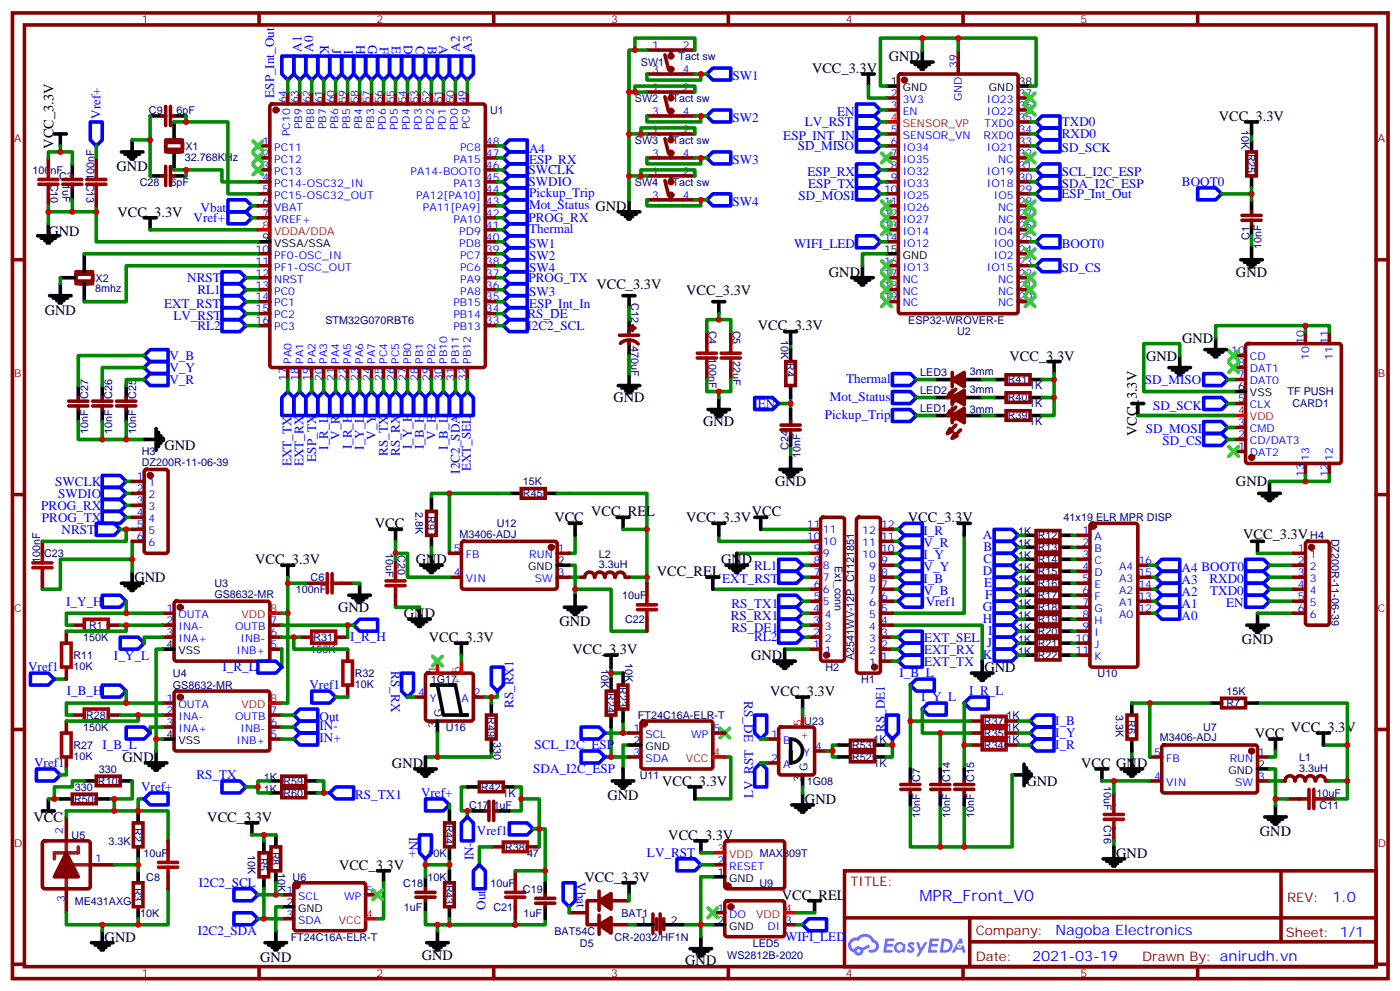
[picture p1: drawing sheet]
<svg xmlns="http://www.w3.org/2000/svg" width="413mm" height="292mm" viewBox="0 0 413 292" stroke-linecap="round" stroke-linejoin="round" font-family="sans-serif">
<defs><g id="words">
<text font-size="4.6" fill="#00f" x="270.9" y="265.4">MPR_Front_V0</text>
<g font-size="4.2">
<text x="261.9" y="17.9">GND</text>
<text x="239.3" y="21.4">VCC_3.3V</text>
<text x="359.2" y="35.6">VCC_3.3V</text>
<text x="15.7" y="43.8" transform="rotate(-90 15.7 43.8)">VCC_3.3V</text>
<text x="34.4" y="50.4">GND</text>
<text x="34.7" y="63.8">VCC_3.3V</text>
<text x="14.3" y="69.4">GND</text>
<text x="244.3" y="81.4">GND</text>
<text x="364.2" y="81.5">GND</text>
<text x="175.7" y="85">VCC_3.3V</text>
<text x="202.2" y="86.8">VCC_3.3V</text>
<text x="13.2" y="92.7">GND</text>
<text x="223.3" y="97.3">VCC_3.3V</text>
<text x="348.3" y="100.9">GND</text>
<text x="297.5" y="106.2">VCC_3.3V</text>
<text x="337.8" y="106.2">GND</text>
<text x="180.8" y="118.5">GND</text>
<text x="207.2" y="125.6">GND</text>
<text x="335" y="128.4" transform="rotate(-90 335 128.4)">VCC_3.3V</text>
<text x="48.5" y="132.6">GND</text>
<text x="228.4" y="143.2">GND</text>
<text x="364.2" y="143.2">GND</text>
<text x="110.4" y="155.5">VCC</text>
<text x="163.4" y="153.7">VCC</text>
<text x="174.2" y="152">VCC_REL</text>
<text x="202.2" y="153.8">VCC_3.3V</text>
<text x="221.6" y="152">VCC</text>
<text x="267.5" y="153.7">VCC_3.3V</text>
<text x="366.3" y="158.7">VCC_3.3V</text>
<text x="75.2" y="166.2">VCC_3.3V</text>
<text x="122.6" y="166.1">GND</text>
<text x="212.5" y="166.1">GND</text>
<text x="39.7" y="171.4">GND</text>
<text x="193.6" y="169.6">VCC_REL</text>
<text x="99.6" y="180.2">GND</text>
<text x="119" y="182">GND</text>
<text x="164.9" y="184.4">GND</text>
<text x="126.4" y="189.1">VCC_3.3V</text>
<text x="366" y="189.7">GND</text>
<text x="168.7" y="192.6">VCC_3.3V</text>
<text x="221.3" y="194.3">GND</text>
<text x="290.1" y="197.8">GND</text>
<text x="226.9" y="204.9">VCC_3.3V</text>
<text x="380.4" y="215.5">VCC_3.3V</text>
<text x="369.7" y="217.2">VCC</text>
<text x="36.1" y="224.3">GND</text>
<text x="115.5" y="226.1">GND</text>
<text x="318.6" y="226.1">VCC GND</text>
<text x="195.1" y="231.4">VCC_3.3V</text>
<text x="302.5" y="231.4">GND</text>
<text x="179" y="235.6">GND</text>
<text x="237.2" y="236.7">GND</text>
<text x="9.9" y="242">VCC</text>
<text x="61.1" y="242">VCC_3.3V</text>
<text x="196.9" y="247.3">VCC_3.3V</text>
<text x="371.3" y="246.2">GND</text>
<text x="99.9" y="256.1">VCC_3.3V</text>
<text x="328.9" y="252.5">GND</text>
<text x="172.2" y="259.6">VCC_3.3V</text>
<text x="230.4" y="264.9">VCC_REL</text>
<text x="30.8" y="277.3">GND</text>
<text x="76.7" y="283.2">GND</text>
<text x="124.3" y="282.5">GND</text>
<text x="201.9" y="284.3">GND</text>
</g>
<g font-size="4.2" fill="#00f">
<text x="392.6" y="265.7">1.0</text>
<text x="311" y="275.2">Nagoba Electronics</text>
<text x="304.1" y="283">2021-03-19</text>
</g>
<g font-size="3.9" fill="#00f">
<text x="88.8" y="15.2" transform="rotate(-90 88.8 15.2)">A1</text>
<text x="92.3" y="15.2" transform="rotate(-90 92.3 15.2)">A0</text>
<text x="94.3" y="13.3" transform="rotate(90 94.3 13.3)">K</text>
<text x="97.9" y="14.5" transform="rotate(90 97.9 14.5)">J</text>
<text x="101.4" y="14.7" transform="rotate(90 101.4 14.7)">I</text>
<text x="104.9" y="13.3" transform="rotate(90 104.9 13.3)">H</text>
<text x="108.4" y="13.3" transform="rotate(90 108.4 13.3)">G</text>
<text x="112" y="13.9" transform="rotate(90 112 13.9)">F</text>
<text x="115.5" y="13.7" transform="rotate(90 115.5 13.7)">E</text>
<text x="119" y="13.3" transform="rotate(90 119 13.3)">D</text>
<text x="122.6" y="13.5" transform="rotate(90 122.6 13.5)">C</text>
<text x="126.1" y="13.5" transform="rotate(90 126.1 13.5)">B</text>
<text x="129.4" y="13.4" transform="rotate(90 129.4 13.4)">A</text>
<text x="135.5" y="15.3" transform="rotate(-90 135.5 15.3)">A2</text>
<text x="139" y="15.3" transform="rotate(-90 139 15.3)">A3</text>
<text x="215.9" y="23.6">SW1</text>
<text x="80.8" y="28.8" transform="rotate(-90 80.8 28.8)">ESP_Int_Out</text>
<text x="29.6" y="35" transform="rotate(-90 29.6 35)">Vref+</text>
<text x="215.9" y="35.9">SW2</text>
<text x="246.7" y="34.1">EN</text>
<text x="230.8" y="41.2">ESP_INT_IN</text>
<text x="237.1" y="37.2">LV_RST</text>
<text x="312.9" y="40.5">RXD0</text>
<text x="312.9" y="37">TXD0</text>
<text x="155.9" y="45">A4</text>
<text x="235.1" y="44.2">SD_MISO</text>
<text x="312.9" y="44.7">SD_SCK</text>
<text x="155.7" y="51.3">SWCLK</text>
<text x="155.9" y="48.3">ESP_RX</text>
<text x="215.9" y="48.3">SW3</text>
<text x="237.9" y="51.8">ESP_RX</text>
<text x="312.9" y="51.8">SCL_I2C_ESP</text>
<text x="155.7" y="54.8">SWDIO</text>
<text x="155.9" y="58.1">Pickup_Trip</text>
<text x="235.3" y="58.8">SD_MOSI</text>
<text x="238.1" y="55.3">ESP_TX</text>
<text x="312.8" y="58.4">ESP_Int_Out</text>
<text x="312.9" y="55.3">SDA_I2C_ESP</text>
<text x="348.3" y="54.8">BOOT0</text>
<text x="57" y="65.4">Vref+</text>
<text x="59.1" y="62.4">Vbat</text>
<text x="155.7" y="65.4">PROG_RX</text>
<text x="155.9" y="61.7">Mot_Status GND</text>
<text x="215.9" y="60.6">SW4</text>
<text x="155.9" y="68.7">Thermal</text>
<text x="155.9" y="73">SW1</text>
<text x="155.9" y="76.5">SW2</text>
<text x="234" y="73">WIFI_LED</text>
<text x="312.9" y="73">BOOT0</text>
<text x="55.2" y="83">NRST</text>
<text x="155.7" y="83">PROG_TX</text>
<text x="155.9" y="80">SW4</text>
<text x="312.9" y="80">SD_CS</text>
<text x="58.2" y="86.6">RL1</text>
<text x="155.9" y="87.1">SW3</text>
<text x="48.3" y="90.6">EXT_RST</text>
<text x="51.1" y="94.1">LV_RST</text>
<text x="155.4" y="93.6">RS_DE</text>
<text x="155.9" y="90.6">ESP_Int_In</text>
<text x="58.2" y="97.1">RL2</text>
<text x="155.4" y="97.2">I2C2_SCL</text>
<text x="49.9" y="106">V_B</text>
<text x="49.9" y="109.5">V_Y</text>
<text x="49.9" y="113">V_R</text>
<text x="249.3" y="112.8">Thermal</text>
<text x="337.4" y="113">SD_MISO</text>
<text x="244.5" y="118.1">Mot_Status</text>
<text x="223.3" y="120.1">EN</text>
<text x="243.1" y="123.4">Pickup_Trip</text>
<text x="339.8" y="120.6">SD_SCK</text>
<text x="100.2" y="129.5" transform="rotate(-90 100.2 129.5)">V_R</text>
<text x="110.8" y="129.5" transform="rotate(-90 110.8 129.5)">V_Y</text>
<text x="128.4" y="129.4" transform="rotate(-90 128.4 129.4)">V_B</text>
<text x="337.6" y="127.6">SD_MOSI</text>
<text x="342.6" y="131.2">SD_CS</text>
<text x="85.9" y="137.3" transform="rotate(-90 85.9 137.3)">EXT_TX</text>
<text x="89.4" y="137.3" transform="rotate(-90 89.4 137.3)">EXT_RX</text>
<text x="93.1" y="135.9" transform="rotate(-90 93.1 135.9)">ESP_TX</text>
<text x="96.7" y="132.4" transform="rotate(-90 96.7 132.4)">I_R_L</text>
<text x="103.7" y="132.3" transform="rotate(-90 103.7 132.3)">I_R_H</text>
<text x="107.2" y="132.4" transform="rotate(-90 107.2 132.4)">I_Y_L</text>
<text x="114.3" y="134.2" transform="rotate(-90 114.3 134.2)">RS_TX</text>
<text x="117.8" y="134.2" transform="rotate(-90 117.8 134.2)">RS_RX</text>
<text x="121.3" y="132.3" transform="rotate(-90 121.3 132.3)">I_Y_H</text>
<text x="124.9" y="132.3" transform="rotate(-90 124.9 132.3)">I_B_H</text>
<text x="131.9" y="132.4" transform="rotate(-90 131.9 132.4)">I_B_L</text>
<text x="16.2" y="143">SWCLK</text>
<text x="135.5" y="139.5" transform="rotate(-90 135.5 139.5)">I2C2_SDA</text>
<text x="138.8" y="138.8" transform="rotate(-90 138.8 138.8)">EXT_SEL</text>
<text x="17.1" y="146.5">SWDIO</text>
<text x="12.2" y="150.1">PROG_RX</text>
<text x="12.4" y="153.6">PROG_TX</text>
<text x="18.1" y="157.1">NRST</text>
<text x="272.2" y="157.4">I_R</text>
<text x="272.2" y="161">V_R</text>
<text x="289.6" y="158.7">A</text>
<text x="222.2" y="167.7">RL1</text>
<text x="272.2" y="164.5">I_Y</text>
<text x="289.9" y="162.2">B</text>
<text x="289.9" y="165.7">C</text>
<text x="212.8" y="171.7">EXT_RST</text>
<text x="272.2" y="171.5">I_B</text>
<text x="272.2" y="168">V_Y</text>
<text x="289.6" y="169.3">D</text>
<text x="290.1" y="172.8">E</text>
<text x="348.2" y="168.5">A4 BOOT0</text>
<text x="348.2" y="172">A3</text>
<text x="356.4" y="171.7">RXD0</text>
<text x="19.5" y="178.4">I_Y_H</text>
<text x="215.5" y="179.1">RS_TX1</text>
<text x="272.2" y="175.1">V_B</text>
<text x="272.8" y="178.3">Vref1</text>
<text x="289.6" y="179.8">G</text>
<text x="290.3" y="176.3">F</text>
<text x="348.2" y="179.1">A1</text>
<text x="348.2" y="175.6">A2</text>
<text x="356.6" y="175.3">TXD0</text>
<text x="361.3" y="178.8">EN</text>
<text x="215.3" y="182.6">RS_RX1</text>
<text x="289.6" y="183.4">H</text>
<text x="348.2" y="182.6">A0</text>
<text x="103.2" y="188.9">I_R_H</text>
<text x="215.5" y="186.1">RS_DE1</text>
<text x="222.2" y="188.9">RL2</text>
<text x="272.3" y="189.1">EXT_SEL</text>
<text x="290.9" y="190.4">J</text>
<text x="291.1" y="186.9">I</text>
<text x="8.3" y="197.7">Vref1</text>
<text x="33.6" y="194.2">I_Y_L</text>
<text x="65.6" y="197.7">I_R_L</text>
<text x="115.3" y="197.6" transform="rotate(90 115.3 197.6)">RS_RX</text>
<text x="272.3" y="192.6">EXT_RX</text>
<text x="272.3" y="196.1">EXT_TX</text>
<text x="289.6" y="194">K</text>
<text x="91.2" y="203">Vref1</text>
<text x="265.1" y="199.4">I_B_L</text>
<text x="19.7" y="204.8">I_B_H</text>
<text x="151.3" y="208.5" transform="rotate(-90 151.3 208.5)">RS_RX1</text>
<text x="219.3" y="206.5" transform="rotate(90 219.3 206.5)">RS_DE</text>
<text x="271.4" y="206.5">I_Y_L</text>
<text x="285.6" y="204.7">I_R_L</text>
<text x="94.2" y="214.8">IN-</text>
<text x="94.2" y="212.3">Out</text>
<text x="260.7" y="215.5" transform="rotate(-90 260.7 215.5)">RS_DE1</text>
<text x="311" y="213.6">I_B</text>
<text x="30.2" y="220.6">I_B_L</text>
<text x="94.2" y="218.3">IN+</text>
<text x="157.5" y="220.6">SCL_I2C_ESP</text>
<text x="311" y="220.6">I_R</text>
<text x="311" y="217.1">I_Y</text>
<text x="10.1" y="225.9">Vref1</text>
<text x="157.2" y="227.7">SDA_I2C_ESP</text>
<text x="41.6" y="233">Vref+</text>
<text x="57.9" y="229.4">RS_TX</text>
<text x="104.7" y="235.2">RS_TX1</text>
<text x="124.1" y="234.7">Vref+</text>
<text x="221.9" y="235" transform="rotate(-90 221.9 235)">LV_RST</text>
<text x="140.5" y="245.8">Vref1</text>
<text x="120.6" y="246.3" transform="rotate(90 120.6 246.3)">IN+</text>
<text x="139.5" y="253.3" transform="rotate(-90 139.5 253.3)">IN-</text>
<text x="190.6" y="252.4">LV_RST</text>
<text x="58.6" y="261.2">I2C2_SCL</text>
<text x="170" y="259.7" transform="rotate(90 170 259.7)">Vbat</text>
<text x="143" y="267.9" transform="rotate(-90 143 267.9)">Out</text>
<text x="58.3" y="275.3">I2C2_SDA</text>
<text x="231.4" y="277.1">WIFI_LED</text>
</g>
<g font-size="3.9" fill="#800">
<text x="250.6" y="261">TITLE:</text>
<text x="379.2" y="265.7">REV:</text>
<text x="287.5" y="275.2">Company:</text>
<text x="378.9" y="275.8">Sheet: 1/1</text>
<text x="287.5" y="282.9">Date:</text>
<text x="336.6" y="282.9">Drawn By: anirudh.vn</text>
</g>
<g font-size="3.2" fill="#800">
<text x="41.8" y="6.8">1</text>
<text x="110.9" y="6.8">2</text>
<text x="180.1" y="6.8">3</text>
<text x="249.2" y="6.8">4</text>
<text x="318.3" y="6.8">5</text>
<text x="4.2" y="41.9">A</text>
<text x="406" y="41.9">A</text>
<text x="4.2" y="111.1">B</text>
<text x="406" y="111.1">B</text>
<text x="4.2" y="180.2">C</text>
<text x="406" y="180.2">C</text>
<text x="4.2" y="249.3">D</text>
<text x="406" y="249.3">D</text>
<text x="41.8" y="287.6">1</text>
<text x="110.9" y="287.6">2</text>
<text x="180.1" y="287.6">3</text>
<text x="249.2" y="287.6">4</text>
<text x="318.3" y="287.6">5</text>
</g>
<g font-size="3.2" fill="#00f">
<text x="192.2" y="14.4">1</text>
<text x="201.2" y="14.4">2</text>
<text x="192.2" y="21.4">3</text>
<text x="201.2" y="21.4">4</text>
<text x="282" y="20" transform="rotate(-90 282 20)">39</text>
<text x="192.2" y="26.7">1</text>
<text x="201.2" y="26.7">2</text>
<text x="262.5" y="28.5">2</text>
<text x="283.4" y="29.8" transform="rotate(-90 283.4 29.8)">GND</text>
<text x="300.2" y="28.5">37</text>
<text x="84.5" y="30.4" transform="rotate(-90 84.5 30.4)">64</text>
<text x="88" y="30.4" transform="rotate(-90 88 30.4)">63</text>
<text x="91.5" y="30.4" transform="rotate(-90 91.5 30.4)">62</text>
<text x="95" y="30.4" transform="rotate(-90 95 30.4)">61</text>
<text x="98.6" y="30.4" transform="rotate(-90 98.6 30.4)">60</text>
<text x="102.1" y="30.4" transform="rotate(-90 102.1 30.4)">59</text>
<text x="105.6" y="30.4" transform="rotate(-90 105.6 30.4)">58</text>
<text x="109.1" y="30.4" transform="rotate(-90 109.1 30.4)">57</text>
<text x="112.7" y="30.4" transform="rotate(-90 112.7 30.4)">56</text>
<text x="116.2" y="30.4" transform="rotate(-90 116.2 30.4)">55</text>
<text x="119.7" y="30.4" transform="rotate(-90 119.7 30.4)">54</text>
<text x="123.3" y="30.4" transform="rotate(-90 123.3 30.4)">53</text>
<text x="126.8" y="30.4" transform="rotate(-90 126.8 30.4)">52</text>
<text x="130.3" y="30.4" transform="rotate(-90 130.3 30.4)">51</text>
<text x="133.8" y="30.4" transform="rotate(-90 133.8 30.4)">50</text>
<text x="137.4" y="30.4" transform="rotate(-90 137.4 30.4)">49</text>
<text x="192.2" y="33.8">3</text>
<text x="201.2" y="33.8">4</text>
<text x="262.5" y="32">3</text>
<text x="266" y="33.8">EN</text>
<text x="266" y="30.3">3V3</text>
<text x="290.8" y="30.3">IO23</text>
<text x="290.8" y="33.8">IO22</text>
<text x="300.2" y="32">36</text>
<text x="300.2" y="35.6">35</text>
<text x="85.5" y="40.1" transform="rotate(-90 85.5 40.1)">PC10</text>
<text x="89" y="38" transform="rotate(-90 89 38)">PB9</text>
<text x="92.6" y="38" transform="rotate(-90 92.6 38)">PB8</text>
<text x="96.1" y="38" transform="rotate(-90 96.1 38)">PB7</text>
<text x="99.6" y="38" transform="rotate(-90 99.6 38)">PB6</text>
<text x="103.2" y="38" transform="rotate(-90 103.2 38)">PB5</text>
<text x="106.7" y="38" transform="rotate(-90 106.7 38)">PB4</text>
<text x="110.2" y="38" transform="rotate(-90 110.2 38)">PB3</text>
<text x="113.7" y="38.3" transform="rotate(-90 113.7 38.3)">PD6</text>
<text x="117.3" y="38.3" transform="rotate(-90 117.3 38.3)">PD5</text>
<text x="120.8" y="38.3" transform="rotate(-90 120.8 38.3)">PD4</text>
<text x="124.3" y="38.3" transform="rotate(-90 124.3 38.3)">PD3</text>
<text x="127.8" y="38.3" transform="rotate(-90 127.8 38.3)">PD2</text>
<text x="131.4" y="38.3" transform="rotate(-90 131.4 38.3)">PD1</text>
<text x="134.9" y="38.3" transform="rotate(-90 134.9 38.3)">PD0</text>
<text x="138.4" y="38.1" transform="rotate(-90 138.4 38.1)">PC9</text>
<text x="192.2" y="39.1">1</text>
<text x="201.2" y="39.1">2</text>
<text x="262.5" y="39.1">5</text>
<text x="266" y="40.9">SENSOR_VN</text>
<text x="289.9" y="40.9">RXD0</text>
<text x="290.1" y="37.3">TXD0</text>
<text x="300.2" y="39.1">34</text>
<text x="77.3" y="42.6">1</text>
<text x="77.3" y="46.1">2</text>
<text x="80.8" y="44.4">PC11</text>
<text x="80.8" y="47.9">PC12</text>
<text x="133.6" y="47.9">PA15</text>
<text x="135.6" y="44.4">PC8</text>
<text x="143.2" y="46.1">47</text>
<text x="143.2" y="42.6">48</text>
<text x="192.2" y="46.1">3</text>
<text x="201.2" y="46.1">4</text>
<text x="262.5" y="46.1">7</text>
<text x="262.5" y="42.6">6</text>
<text x="266" y="47.9">IO35</text>
<text x="266" y="44.4">IO34</text>
<text x="290.8" y="44.4">IO21</text>
<text x="294.1" y="47.9">NC</text>
<text x="300.2" y="42.6">33</text>
<text x="300.2" y="46.1">32</text>
<text x="77.3" y="49.7">3</text>
<text x="77.3" y="53.2">4</text>
<text x="80.8" y="51.4">PC13</text>
<text x="121" y="51.4">PA14-BOOT0</text>
<text x="143.2" y="53.2">45</text>
<text x="143.2" y="49.7">46</text>
<text x="192.2" y="51.4">1</text>
<text x="201.2" y="51.4">2</text>
<text x="262.5" y="53.2">9</text>
<text x="262.5" y="49.7">8</text>
<text x="266" y="51.4">IO32</text>
<text x="290.8" y="51.4">IO19</text>
<text x="300.2" y="49.7">31</text>
<text x="300.2" y="53.2">30</text>
<text x="77.3" y="56.7">5</text>
<text x="80.8" y="55">PC14-OSC32_IN</text>
<text x="80.8" y="58.5">PC15-OSC32_OUT</text>
<text x="122.6" y="58.5">PA12[PA10]</text>
<text x="133.6" y="55">PA13</text>
<text x="143.2" y="56.7">44</text>
<text x="192.2" y="58.5">3</text>
<text x="201.2" y="58.5">4</text>
<text x="260.5" y="56.7">10</text>
<text x="266" y="58.5">IO25</text>
<text x="266" y="55">IO33</text>
<text x="290.8" y="55">IO18</text>
<text x="292.8" y="58.5">IO5</text>
<text x="300.2" y="56.7">29</text>
<text x="77.3" y="60.3">6</text>
<text x="77.3" y="63.8">7</text>
<text x="80.8" y="62">VBAT</text>
<text x="80.8" y="65.5">VREF+</text>
<text x="124.6" y="62">PA11[PA9]</text>
<text x="133.6" y="65.5">PA10</text>
<text x="143.2" y="63.8">42</text>
<text x="143.2" y="60.3">43</text>
<text x="260.5" y="63.8">12</text>
<text x="260.5" y="60.3">11</text>
<text x="266" y="65.5">IO27</text>
<text x="266" y="62">IO26</text>
<text x="294.1" y="62">NC</text>
<text x="294.1" y="65.5">NC</text>
<text x="300.2" y="60.3">28</text>
<text x="300.2" y="63.8">27</text>
<text x="135.3" y="69.1">PD9</text>
<text x="143.2" y="70.8">40</text>
<text x="143.2" y="67.3">41</text>
<text x="260.5" y="70.8">14</text>
<text x="260.5" y="67.3">13</text>
<text x="266" y="69.1">IO14</text>
<text x="292.8" y="69.1">IO4</text>
<text x="300.2" y="67.3">26</text>
<text x="300.2" y="70.8">25</text>
<text x="75.3" y="74.4">10</text>
<text x="75.3" y="77.9">11</text>
<text x="80.8" y="76.1">PF0-OSC_IN</text>
<text x="135.3" y="72.6">PD8</text>
<text x="135.6" y="76.1">PC7</text>
<text x="143.2" y="77.9">38</text>
<text x="143.2" y="74.4">39</text>
<text x="260.5" y="77.9">16</text>
<text x="266" y="72.6">IO12</text>
<text x="292.8" y="72.6">IO0</text>
<text x="292.8" y="76.1">IO2</text>
<text x="300.2" y="74.4">24</text>
<text x="300.2" y="77.9">23</text>
<text x="75.3" y="81.4">12</text>
<text x="80.8" y="79.7">PF1-OSC_OUT</text>
<text x="80.8" y="83.2">NRST</text>
<text x="135.6" y="79.7">PC6</text>
<text x="135.6" y="83.2">PA9</text>
<text x="143.2" y="81.4">37</text>
<text x="260.5" y="81.4">17</text>
<text x="266" y="83.2">NC</text>
<text x="266" y="79.7">IO13</text>
<text x="290.8" y="79.7">IO15</text>
<text x="294.1" y="83.2">NC</text>
<text x="300.2" y="81.4">22</text>
<text x="75.3" y="84.9">13</text>
<text x="75.3" y="88.5">14</text>
<text x="80.8" y="86.7">PC0</text>
<text x="135.6" y="86.7">PA8</text>
<text x="143.2" y="88.5">35</text>
<text x="143.2" y="84.9">36</text>
<text x="260.5" y="88.5">19</text>
<text x="260.5" y="84.9">18</text>
<text x="266" y="86.7">NC</text>
<text x="294.1" y="86.7">NC</text>
<text x="300.2" y="84.9">21</text>
<text x="300.2" y="88.5">20</text>
<text x="75.3" y="92">15</text>
<text x="75.3" y="95.5">16</text>
<text x="80.8" y="90.2">PC1</text>
<text x="80.8" y="93.8">PC2</text>
<text x="133.6" y="93.8">PB14</text>
<text x="133.6" y="90.2">PB15</text>
<text x="143.2" y="95.5">33</text>
<text x="143.2" y="92">34</text>
<text x="266" y="90.2">NC</text>
<text x="294.1" y="90.2">NC</text>
<text x="80.8" y="97.3">PC3</text>
<text x="133.6" y="97.3">PB13</text>
<text x="384.3" y="101.2" transform="rotate(-90 384.3 101.2)">10</text>
<text x="391.4" y="101.2" transform="rotate(-90 391.4 101.2)">11</text>
<text x="85.9" y="107.2" transform="rotate(-90 85.9 107.2)">PA0</text>
<text x="89.4" y="107.2" transform="rotate(-90 89.4 107.2)">PA1</text>
<text x="92.9" y="107.2" transform="rotate(-90 92.9 107.2)">PA2</text>
<text x="96.4" y="107.2" transform="rotate(-90 96.4 107.2)">PA3</text>
<text x="100" y="107.2" transform="rotate(-90 100 107.2)">PA4</text>
<text x="103.5" y="107.2" transform="rotate(-90 103.5 107.2)">PA5</text>
<text x="107" y="107.2" transform="rotate(-90 107 107.2)">PA6</text>
<text x="110.6" y="107.2" transform="rotate(-90 110.6 107.2)">PA7</text>
<text x="114.1" y="107.2" transform="rotate(-90 114.1 107.2)">PC4</text>
<text x="117.6" y="107.2" transform="rotate(-90 117.6 107.2)">PC5</text>
<text x="121.1" y="107.2" transform="rotate(-90 121.1 107.2)">PB0</text>
<text x="124.7" y="107.2" transform="rotate(-90 124.7 107.2)">PB1</text>
<text x="128.2" y="107.2" transform="rotate(-90 128.2 107.2)">PB2</text>
<text x="131.7" y="107.2" transform="rotate(-90 131.7 107.2)">PB10</text>
<text x="135.3" y="107.2" transform="rotate(-90 135.3 107.2)">PB11</text>
<text x="138.8" y="107.2" transform="rotate(-90 138.8 107.2)">PB12</text>
<text x="362.8" y="104.4">10</text>
<text x="364.8" y="107.9">8</text>
<text x="368.3" y="106.1">CD</text>
<text x="385.7" y="105.9" transform="rotate(-90 385.7 105.9)">10</text>
<text x="392.8" y="105.9" transform="rotate(-90 392.8 105.9)">11</text>
<text x="84.5" y="112.1" transform="rotate(-90 84.5 112.1)">17</text>
<text x="88" y="112.1" transform="rotate(-90 88 112.1)">18</text>
<text x="91.5" y="112.1" transform="rotate(-90 91.5 112.1)">19</text>
<text x="95" y="112.1" transform="rotate(-90 95 112.1)">20</text>
<text x="98.6" y="112.1" transform="rotate(-90 98.6 112.1)">21</text>
<text x="102.1" y="112.1" transform="rotate(-90 102.1 112.1)">22</text>
<text x="105.6" y="112.1" transform="rotate(-90 105.6 112.1)">23</text>
<text x="109.1" y="112.1" transform="rotate(-90 109.1 112.1)">24</text>
<text x="112.7" y="112.1" transform="rotate(-90 112.7 112.1)">25</text>
<text x="116.2" y="112.1" transform="rotate(-90 116.2 112.1)">26</text>
<text x="119.7" y="112.1" transform="rotate(-90 119.7 112.1)">27</text>
<text x="123.3" y="112.1" transform="rotate(-90 123.3 112.1)">28</text>
<text x="126.8" y="112.1" transform="rotate(-90 126.8 112.1)">29</text>
<text x="130.3" y="112.1" transform="rotate(-90 130.3 112.1)">30</text>
<text x="133.8" y="112.1" transform="rotate(-90 133.8 112.1)">31</text>
<text x="137.4" y="112.1" transform="rotate(-90 137.4 112.1)">32</text>
<text x="364.8" y="111.4">7</text>
<text x="368.3" y="113.2">DAT0</text>
<text x="368.3" y="109.6">DAT1</text>
<text x="364.8" y="118.5">5</text>
<text x="364.8" y="125.5">3</text>
<text x="368.3" y="120.2">CLX</text>
<text x="364.8" y="129">2</text>
<text x="368.3" y="130.8">CD/DAT3</text>
<text x="368.3" y="127.3">CMD</text>
<text x="364.8" y="132.6">1</text>
<text x="368.3" y="134.3">DAT2</text>
<text x="385.7" y="135.7" transform="rotate(-90 385.7 135.7)">13</text>
<text x="392.8" y="135.7" transform="rotate(-90 392.8 135.7)">12</text>
<text x="40.3" y="141.4">1</text>
<text x="43.8" y="143.2">1</text>
<text x="384.3" y="140.5" transform="rotate(-90 384.3 140.5)">13</text>
<text x="391.4" y="140.5" transform="rotate(-90 391.4 140.5)">12</text>
<text x="40.3" y="144.9">2</text>
<text x="40.3" y="148.4">3</text>
<text x="43.8" y="146.7">2</text>
<text x="40.3" y="152">4</text>
<text x="40.3" y="155.5">5</text>
<text x="43.8" y="150.2">3</text>
<text x="43.8" y="153.7">4</text>
<text x="237.8" y="155.5">11</text>
<text x="259.6" y="155.5">12</text>
<text x="40.3" y="159">6</text>
<text x="43.8" y="157.3">5</text>
<text x="43.8" y="160.8">6</text>
<text x="237.8" y="159">10</text>
<text x="242.5" y="160.4">10</text>
<text x="242.5" y="156.9">11</text>
<text x="254.1" y="160.8">11</text>
<text x="254.1" y="157.3">12</text>
<text x="259.6" y="159">11</text>
<text x="319" y="157.3">1</text>
<text x="319" y="160.8">2</text>
<text x="322.5" y="159">A</text>
<text x="133.8" y="162.6">5</text>
<text x="137.3" y="164.3">FB</text>
<text x="156" y="164.3">RUN</text>
<text x="164.4" y="162.6">1</text>
<text x="239.8" y="166.1">8</text>
<text x="239.8" y="162.6">9</text>
<text x="242.5" y="167.5">8</text>
<text x="242.5" y="164">9</text>
<text x="254.1" y="164.3">10</text>
<text x="256.1" y="167.9">9</text>
<text x="259.6" y="166.1">9</text>
<text x="259.6" y="162.6">10</text>
<text x="319" y="164.3">3</text>
<text x="319" y="167.9">4</text>
<text x="322.5" y="162.6">B</text>
<text x="322.5" y="166.1">C</text>
<text x="329.8" y="167.9">A4</text>
<text x="335.5" y="166.1">16</text>
<text x="382.5" y="162.6">1</text>
<text x="382.5" y="166.1">2</text>
<text x="386" y="164.3">1</text>
<text x="386" y="167.9">2</text>
<text x="133.8" y="169.6">4</text>
<text x="137.3" y="171.4">VIN</text>
<text x="157.6" y="171.4">SW</text>
<text x="164.4" y="169.6">3</text>
<text x="239.8" y="173.1">6</text>
<text x="239.8" y="169.6">7</text>
<text x="242.5" y="171">7</text>
<text x="256.1" y="171.4">8</text>
<text x="259.6" y="173.1">7</text>
<text x="259.6" y="169.6">8</text>
<text x="319" y="171.4">5</text>
<text x="322.5" y="169.6">D</text>
<text x="322.5" y="173.1">E</text>
<text x="329.8" y="171.4">A3</text>
<text x="335.5" y="173.1">14</text>
<text x="335.5" y="169.6">15</text>
<text x="382.5" y="169.6">3</text>
<text x="382.5" y="173.1">4</text>
<text x="386" y="171.4">3</text>
<text x="239.8" y="176.7">5</text>
<text x="242.5" y="178.1">5</text>
<text x="242.5" y="174.6">6</text>
<text x="256.1" y="178.4">6</text>
<text x="256.1" y="174.9">7</text>
<text x="259.6" y="176.7">6</text>
<text x="319" y="174.9">6</text>
<text x="319" y="178.4">7</text>
<text x="322.5" y="176.7">F</text>
<text x="329.8" y="178.4">A1</text>
<text x="329.8" y="174.9">A2</text>
<text x="335.5" y="176.7">13</text>
<text x="382.5" y="176.7">5</text>
<text x="386" y="174.9">4</text>
<text x="386" y="178.4">5</text>
<text x="49.1" y="180.2">1</text>
<text x="49.1" y="183.7">2</text>
<text x="52.6" y="182">OUTA</text>
<text x="52.6" y="185.5">INA-</text>
<text x="69.3" y="185.5">OUTB</text>
<text x="79.7" y="183.7">7</text>
<text x="239.6" y="183.7">3</text>
<text x="239.6" y="180.2">4</text>
<text x="243.1" y="185.5">3</text>
<text x="243.1" y="182">4</text>
<text x="256.1" y="185.5">4</text>
<text x="256.1" y="182">5</text>
<text x="259.6" y="183.7">4</text>
<text x="259.6" y="180.2">5</text>
<text x="319" y="182">8</text>
<text x="319" y="185.5">9</text>
<text x="322.5" y="180.2">G</text>
<text x="322.5" y="183.7">H</text>
<text x="329.8" y="182">A0</text>
<text x="335.5" y="180.2">12</text>
<text x="382.5" y="180.2">6</text>
<text x="386" y="182">6</text>
<text x="49.1" y="187.3">3</text>
<text x="52.6" y="189">INA+</text>
<text x="70.9" y="189">INB-</text>
<text x="79.7" y="190.8">5</text>
<text x="79.7" y="187.3">6</text>
<text x="239.6" y="190.8">1</text>
<text x="239.6" y="187.3">2</text>
<text x="243.1" y="189">2</text>
<text x="256.1" y="189">3</text>
<text x="259.6" y="190.8">2</text>
<text x="259.6" y="187.3">3</text>
<text x="317" y="189">10</text>
<text x="322.5" y="187.3">I</text>
<text x="322.5" y="190.8">J</text>
<text x="69.7" y="192.5">INB+</text>
<text x="243.1" y="192.5">1</text>
<text x="256.1" y="196.1">1</text>
<text x="256.1" y="192.5">2</text>
<text x="259.6" y="194.3">1</text>
<text x="317" y="192.5">11</text>
<text x="322.5" y="194.3">K</text>
<text x="49.1" y="206.7">1</text>
<text x="52.6" y="208.4">OUTA</text>
<text x="123.2" y="204.9">4</text>
<text x="126.7" y="206.7">Y</text>
<text x="136" y="206.7">A</text>
<text x="139.7" y="204.9">2</text>
<text x="49.1" y="210.2">2</text>
<text x="49.1" y="213.7">3</text>
<text x="52.6" y="211.9">INA-</text>
<text x="52.6" y="215.5">INA+</text>
<text x="69.3" y="211.9">OUTB</text>
<text x="70.9" y="215.5">INB-</text>
<text x="79.7" y="213.7">6</text>
<text x="79.7" y="210.2">7</text>
<text x="186.7" y="215.5">1</text>
<text x="210.2" y="215.5">5</text>
<text x="69.7" y="219">INB+</text>
<text x="79.7" y="217.2">5</text>
<text x="190.2" y="217.2">SCL</text>
<text x="203.7" y="217.2">WP</text>
<text x="227.3" y="217.2">1</text>
<text x="230.8" y="219">B</text>
<text x="240.2" y="220.8">4</text>
<text x="186.7" y="222.5">3</text>
<text x="190.2" y="224.3">SDA</text>
<text x="227.3" y="224.3">2</text>
<text x="230.8" y="226.1">A</text>
<text x="236.8" y="222.5">Y</text>
<text x="340.1" y="222.5">5</text>
<text x="343.6" y="224.3">FB</text>
<text x="362.3" y="224.3">RUN</text>
<text x="370.7" y="222.5">1</text>
<text x="340.1" y="229.6">4</text>
<text x="343.6" y="231.4">VIN</text>
<text x="363.9" y="231.4">SW</text>
<text x="370.7" y="229.6">3</text>
<text x="18.5" y="245.7" transform="rotate(-90 18.5 245.7)">2</text>
<text x="28" y="253.9">1</text>
<text x="211.4" y="254.3">2</text>
<text x="214.9" y="256">RESET</text>
<text x="84.4" y="263.1">1</text>
<text x="107.9" y="263.1">5</text>
<text x="19.1" y="265.5" transform="rotate(-90 19.1 265.5)">3</text>
<text x="87.9" y="264.9">SCL</text>
<text x="101.4" y="264.9">WP</text>
<text x="211.4" y="268.4">1</text>
<text x="84.4" y="270.2">3</text>
<text x="87.9" y="271.9">SDA</text>
<text x="214.9" y="270.2">DO</text>
<text x="226.1" y="273.7">DI</text>
<text x="231.4" y="271.9">3</text>
</g>
<g font-size="3.2" fill="#000080">
<text x="199.9" y="17.6">Tact sw</text>
<text x="188.8" y="19.4">SW1</text>
<text x="43.9" y="33.5">C9</text>
<text x="52" y="33.5">6pF</text>
<text x="144.4" y="33.7">U1</text>
<text x="187.1" y="30">SW2</text>
<text x="198.2" y="30">Tact sw</text>
<text x="365.9" y="38.2" transform="rotate(90 365.9 38.2)">10K</text>
<text x="54.5" y="47.3">32.768KHz</text>
<text x="54.6" y="44.1">X1</text>
<text x="187.1" y="42.4">SW3</text>
<text x="198.2" y="42.4">Tact sw</text>
<text x="367.6" y="45.2" transform="rotate(90 367.6 45.2)">R25</text>
<text x="9.6" y="51.2">100nF</text>
<text x="17.4" y="52.9">C3</text>
<text x="27.7" y="52.9" transform="rotate(-90 27.7 52.9)">100nF</text>
<text x="14.9" y="54.1" transform="rotate(90 14.9 54.1)">C10</text>
<text x="18.4" y="54.2" transform="rotate(90 18.4 54.2)">1uF</text>
<text x="25.4" y="54.1" transform="rotate(90 25.4 54.1)">C13</text>
<text x="41.2" y="54.7">C28</text>
<text x="50.2" y="54.7">6pF</text>
<text x="187.1" y="54.7">SW4</text>
<text x="198.2" y="54.7">Tact sw</text>
<text x="368.2" y="70.7" transform="rotate(-90 368.2 70.7)">C1</text>
<text x="371.7" y="73.2" transform="rotate(-90 371.7 73.2)">10nF</text>
<text x="28.2" y="82.9">X2</text>
<text x="28" y="86.1">8mhz</text>
<text x="186" y="89.3" transform="rotate(90 186 89.3)">C12</text>
<text x="95.9" y="95.4">STM32G070RBT6</text>
<text x="267.6" y="95.2">ESP32-WROVER-E</text>
<text x="186" y="101.8" transform="rotate(90 186 101.8)">470uF</text>
<text x="208.9" y="97.3" transform="rotate(90 208.9 97.3)">C4</text>
<text x="215.9" y="97.3" transform="rotate(90 215.9 97.3)">C5</text>
<text x="230.1" y="100" transform="rotate(90 230.1 100)">10K</text>
<text x="282" y="98.8">U2</text>
<text x="208.9" y="105.3" transform="rotate(90 208.9 105.3)">100nF</text>
<text x="216" y="106.2" transform="rotate(90 216 106.2)">22uF</text>
<text x="231.8" y="107" transform="rotate(90 231.8 107)">R4</text>
<text x="271.2" y="110.7">LED3</text>
<text x="285.8" y="110.3">3mm</text>
<text x="297" y="112.9">R41</text>
<text x="26" y="117.4" transform="rotate(-90 26 117.4)">C27</text>
<text x="33" y="117.4" transform="rotate(-90 33 117.4)">C26</text>
<text x="40.1" y="117.4" transform="rotate(-90 40.1 117.4)">C25</text>
<text x="271.2" y="115.9">LED2</text>
<text x="285.8" y="115.6">3mm</text>
<text x="297" y="118.2">R40</text>
<text x="303.2" y="119.9">1K</text>
<text x="303.2" y="114.7">1K</text>
<text x="379.4" y="116.4">TF PUSH</text>
<text x="380.9" y="119.9">CARD1</text>
<text x="271.2" y="121.2">LED1</text>
<text x="285.8" y="121.7">3mm</text>
<text x="297" y="123.5">R39</text>
<text x="303.2" y="125.2">1K</text>
<text x="26" y="127.9" transform="rotate(-90 26 127.9)">10nF</text>
<text x="33" y="127.9" transform="rotate(-90 33 127.9)">10nF</text>
<text x="40.1" y="127.9" transform="rotate(-90 40.1 127.9)">10nF</text>
<text x="41.8" y="137.1">DZ200R-11-06-39</text>
<text x="41.8" y="133.9">H3</text>
<text x="232.4" y="132.4" transform="rotate(-90 232.4 132.4)">C24</text>
<text x="235.9" y="134.9" transform="rotate(-90 235.9 134.9)">10nF</text>
<text x="154.1" y="142.8">15K</text>
<text x="154.1" y="146.4">R45</text>
<text x="122.5" y="150.7" transform="rotate(90 122.5 150.7)">2.8K</text>
<text x="126" y="152" transform="rotate(90 126 152)">R9</text>
<text x="146.4" y="155.2">U12</text>
<text x="313.4" y="153.5">41x19 ELR MPR DISP</text>
<text x="135.4" y="158.3">M3406-ADJ</text>
<text x="300" y="157.6">1K</text>
<text x="300" y="161.1">1K</text>
<text x="305.8" y="158.7">R12</text>
<text x="386.1" y="158.8">H4</text>
<text x="392.3" y="158.6" transform="rotate(90 392.3 158.6)">DZ200R-11-06-39</text>
<text x="11.9" y="165.8" transform="rotate(-90 11.9 165.8)">100nF</text>
<text x="13" y="164.1">C23</text>
<text x="113.7" y="162.7" transform="rotate(90 113.7 162.7)">10uF</text>
<text x="117.2" y="163.4" transform="rotate(90 117.2 163.4)">C20</text>
<text x="176.5" y="167.4">3.3uH</text>
<text x="176.5" y="164.2">L2</text>
<text x="246" y="166.6" transform="rotate(90 246 166.6)">Ext_conn</text>
<text x="300" y="164.7">1K</text>
<text x="305.8" y="162.3">R13</text>
<text x="305.8" y="165.8">R14</text>
<text x="63.2" y="173">U3</text>
<text x="91.5" y="171.1">C6</text>
<text x="300" y="168.2">1K</text>
<text x="300" y="171.7">1K</text>
<text x="305.8" y="169.3">R15</text>
<text x="305.8" y="172.9">R16</text>
<text x="63.2" y="176">GS8632-MR</text>
<text x="87.2" y="174.6">100nF</text>
<text x="183.4" y="176.4">10uF</text>
<text x="300" y="175.3">1K</text>
<text x="300" y="178.8">1K</text>
<text x="305.8" y="176.4">R17</text>
<text x="305.8" y="179.9">R18</text>
<text x="26.3" y="185.2">R1</text>
<text x="184.2" y="183.5">C22</text>
<text x="300" y="182.3">1K</text>
<text x="300" y="185.8">1K</text>
<text x="305.8" y="183.4">R19</text>
<text x="24.5" y="188.8">150K</text>
<text x="92.4" y="188.8">R31</text>
<text x="300" y="189.4">1K</text>
<text x="305.8" y="187">R20</text>
<text x="305.8" y="190.5">R21</text>
<text x="21.7" y="197.2">10K</text>
<text x="21.7" y="194.1">R11</text>
<text x="91.5" y="192.3">150K</text>
<text x="177.1" y="197" transform="rotate(90 177.1 197)">10K</text>
<text x="184.2" y="195.2" transform="rotate(90 184.2 195.2)">10K</text>
<text x="243.2" y="197.6">H2</text>
<text x="251.7" y="194.2" transform="rotate(-90 251.7 194.2)">A2541WV-12P_C1121851</text>
<text x="300" y="192.9">1K</text>
<text x="305.8" y="194">R22</text>
<text x="51" y="202.9">GS8632-MR</text>
<text x="51" y="199.3">U4</text>
<text x="104.6" y="202.5">10K</text>
<text x="104.6" y="199.3">R32</text>
<text x="126.9" y="201.1">1G17</text>
<text x="178.9" y="204" transform="rotate(90 178.9 204)">R24</text>
<text x="182.5" y="202.2" transform="rotate(90 182.5 202.2)">R23</text>
<text x="253.8" y="201.2">H1</text>
<text x="323.4" y="199.3">U10</text>
<text x="361.4" y="204.5">15K</text>
<text x="361.4" y="208.2">R7</text>
<text x="24.5" y="215.2">150K</text>
<text x="25.3" y="211.7">R28</text>
<text x="131.4" y="215.2">U16</text>
<text x="143.7" y="211" transform="rotate(90 143.7 211)">R49</text>
<text x="188" y="211.7">FT24C16A-ELR-T</text>
<text x="237" y="213.5">U23</text>
<text x="289.9" y="213.5">R37</text>
<text x="296.6" y="215.2">1K</text>
<text x="296.6" y="211.7">1K</text>
<text x="328.8" y="210.7" transform="rotate(90 328.8 210.7)">3.3K</text>
<text x="332.4" y="212" transform="rotate(90 332.4 212)">R6</text>
<text x="354.5" y="215.2">U7</text>
<text x="21.7" y="220.5">R27</text>
<text x="145.4" y="218.4" transform="rotate(90 145.4 218.4)">330</text>
<text x="251.1" y="220.5">R53</text>
<text x="257.4" y="218.7">1K</text>
<text x="289.9" y="217">R35</text>
<text x="289.9" y="220.5">R34</text>
<text x="296.6" y="218.7">1K</text>
<text x="341.8" y="218.2">M3406-ADJ</text>
<text x="21.7" y="223.7">10K</text>
<text x="29.1" y="227.5">330</text>
<text x="251.1" y="224">R52</text>
<text x="257.4" y="225.8">1K</text>
<text x="382.8" y="227.4">3.3uH</text>
<text x="382.8" y="224.2">L1</text>
<text x="22.1" y="232.8">330</text>
<text x="28.9" y="231.1">R10</text>
<text x="77.8" y="233.5">1K</text>
<text x="77.8" y="229.9">1K</text>
<text x="83.6" y="231.1">R59</text>
<text x="141.8" y="232.9">R42</text>
<text x="188.5" y="229.3">U11</text>
<text x="237.8" y="231.1">1G08</text>
<text x="271.1" y="230.3" transform="rotate(-90 271.1 230.3)">C7</text>
<text x="280" y="230.3" transform="rotate(-90 280 230.3)">C14</text>
<text x="287" y="230.3" transform="rotate(-90 287 230.3)">C15</text>
<text x="325.3" y="231.5" transform="rotate(90 325.3 231.5)">10uF</text>
<text x="21.8" y="236.4">R50</text>
<text x="83.6" y="234.6">R60</text>
<text x="138.2" y="238.1">C17</text>
<text x="145.5" y="238.1">1uF</text>
<text x="148" y="234.6">1K</text>
<text x="388" y="234.6">10uF</text>
<text x="388.8" y="238.1">C11</text>
<text x="39.6" y="243.7" transform="rotate(90 39.6 243.7)">R2</text>
<text x="131.3" y="242.8" transform="rotate(90 131.3 242.8)">R44</text>
<text x="271.1" y="240.7" transform="rotate(-90 271.1 240.7)">10nF</text>
<text x="280" y="240.7" transform="rotate(-90 280 240.7)">10nF</text>
<text x="287" y="240.7" transform="rotate(-90 287 240.7)">10nF</text>
<text x="325.3" y="242.8" transform="rotate(90 325.3 242.8)">C16</text>
<text x="21.1" y="246.9">U5</text>
<text x="32" y="248.7">3.3K</text>
<text x="73.1" y="251.7" transform="rotate(90 73.1 251.7)">10K</text>
<text x="80.1" y="250.8" transform="rotate(90 80.1 250.8)">R8</text>
<text x="148.8" y="250.5">R38</text>
<text x="42.2" y="252.3">10uF</text>
<text x="76.6" y="252.5" transform="rotate(90 76.6 252.5)">R5</text>
<text x="81.9" y="257" transform="rotate(90 81.9 257)">10K</text>
<text x="126" y="252.3">10K</text>
<text x="155.3" y="252.3">47</text>
<text x="39.5" y="261.3" transform="rotate(90 39.5 261.3)">R3</text>
<text x="43.1" y="259.3">C8</text>
<text x="86.2" y="259.3">U6</text>
<text x="118.8" y="261.1">C18</text>
<text x="125.9" y="259.3">10K</text>
<text x="131.3" y="260.4" transform="rotate(90 131.3 260.4)">R43</text>
<text x="144.6" y="261.1">10uF</text>
<text x="154.1" y="262.8">C19</text>
<text x="223.8" y="261.1">U9</text>
<text x="22" y="266.3">ME431AXG</text>
<text x="41.3" y="269.9">10K</text>
<text x="119" y="268.1">1uF</text>
<text x="145.4" y="268.1">C21</text>
<text x="154.3" y="269.9">1uF</text>
<text x="183.1" y="269.9">BAT1</text>
<text x="163.4" y="275.2">BAT54C</text>
<text x="85.7" y="276.9">FT24C16A-ELR-T</text>
<text x="170.9" y="278.7">D5</text>
<text x="181.1" y="277">CR-2032/HF1N</text>
<text x="221.8" y="278.7">LED5</text>
<text x="214.3" y="282.2">WS2812B-2020</text>
</g>
<g font-size="3.2">
<text x="262.5" y="25">1</text>
<text x="266" y="26.7">GND</text>
<text x="291.4" y="26.7">GND</text>
<text x="300.2" y="25">38</text>
<text x="77.3" y="70.8">9</text>
<text x="80.8" y="72.6">VSSA/SSA</text>
<text x="260.5" y="74.4">15</text>
<text x="266" y="76.1">GND</text>
<text x="364.8" y="114.9">6</text>
<text x="368.3" y="116.7">VSS</text>
<text x="155.6" y="167.9">GND</text>
<text x="164.4" y="166.1">2</text>
<text x="49.1" y="190.8">4</text>
<text x="52.6" y="192.5">VSS</text>
<text x="128.6" y="214.5" transform="rotate(-90 128.6 214.5)">3</text>
<text x="130.3" y="211" transform="rotate(-90 130.3 211)">G</text>
<text x="49.1" y="217.2">4</text>
<text x="52.6" y="219">VSS</text>
<text x="186.7" y="219">2</text>
<text x="190.2" y="220.8">GND</text>
<text x="237.9" y="226.9" transform="rotate(-90 237.9 226.9)">G</text>
<text x="362" y="227.8">GND</text>
<text x="370.7" y="226.1">2</text>
<text x="236.1" y="230.4" transform="rotate(-90 236.1 230.4)">3</text>
<text x="211.4" y="257.8">1</text>
<text x="214.9" y="259.6">GND</text>
<text x="84.4" y="266.6">2</text>
<text x="87.9" y="268.4">GND</text>
<text x="188.6" y="271.9">1</text>
<text x="197.7" y="271.9">2</text>
<text x="211.4" y="271.9">2</text>
<text x="214.9" y="273.7">GND</text>
</g>
<g font-size="3.2" fill="#f00">
<text x="262.5" y="35.6">4</text>
<text x="266" y="37.3">SENSOR_VP</text>
<text x="77.3" y="67.3">8</text>
<text x="80.8" y="69.1">VDDA/DDA</text>
<text x="364.8" y="122">4</text>
<text x="368.3" y="123.8">VDD</text>
<text x="71.2" y="182">VDD</text>
<text x="79.7" y="180.2">8</text>
<text x="128.6" y="198" transform="rotate(-90 128.6 198)">1</text>
<text x="135.6" y="202.1" transform="rotate(-90 135.6 202.1)">+</text>
<text x="135.6" y="198" transform="rotate(-90 135.6 198)">5</text>
<text x="71.2" y="208.4">VDD</text>
<text x="79.7" y="206.7">8</text>
<text x="236.1" y="213.9" transform="rotate(-90 236.1 213.9)">5</text>
<text x="237.9" y="218" transform="rotate(-90 237.9 218)">+</text>
<text x="202.1" y="224.3">VCC</text>
<text x="210.2" y="222.5">4</text>
<text x="211.4" y="250.8">3</text>
<text x="214.9" y="252.5">VDD MAX809T</text>
<text x="231.4" y="268.4">4</text>
<text x="99.8" y="271.9">VCC</text>
<text x="107.9" y="270.2">4</text>
<text x="222.8" y="270.2">VDD</text>
</g>
</g></defs>
<g fill="none" stroke="#870000" stroke-width="1.1">
<path d="M3.7 3.8h405.3v284.3h-405.3zM7.2 7.3h398.3v277.3h-398.3zM76.3 3.8v3.5M145.5 3.8v3.5M214.6 3.8v3.5M283.8 3.8v3.5M352.9 3.8v3.5M3.7 76.5h3.5M405.5 76.5h3.5M3.7 145.6h3.5M405.5 145.6h3.5M3.7 214.8h3.5"/>
<path d="M405.5 214.8h3.5M248.8 256.4h156.7v28.2h-156.7zM377.5 256.4v20.9M248.9 270.2h156.5M285.8 277.3h119.6M285.8 270.2v14.2M3.7 283.9h3.5M76.3 284.6v3.5M145.5 284.6v3.5M214.6 284.6v3.5M283.8 284.6v3.5M352.9 284.6v3.5"/>
<path d="M405.5 283.9h3.5"/>
</g>
<g fill="#5487ff">
<path d="M267.8 277.6a1.22 1.22 0 0 1 1.8 .2l-.4 .6a.47 .47 0 0 0-.4-.4 .47 .47 0 0 0-.5 .2l.2 .2a1.14 1.14 0 0 1 .8 1.8 1.14 1.14 0 0 1-2 0l-.2-.2 .5-.6 .7 .5a.29 .29 0 0 0 .4-.3 .29 .29 0 0 0-.3-.3 1.04 1.04 0 0 1-.6-1.7z"/>
<path d="M260.8 276.3h2.4l.3 .2-.1 .5-1.8 .1-.2 .8h1.6l.3 .4-.4 .4h-1.6l-.1 1.1h1.7l.2 .3-.2 .3-2.7 .1z"/>
<path d="M274 276.3h2.3l.4 .2-.2 .5-1.8 .1-.1 .8h1.5l.3 .4-.3 .4h-1.6l-.2 1.1h1.7l.2 .3-.2 .3-2.6 .1z"/>
<path d="M282.7 276.3h.7l.4 1.3-.6 .3a.69 .69 0 0 0-1.1 .3 .69 .69 0 0 0 .5 .9 .69 .69 0 0 0 .9-.6l.4-.2 .6 2.2h-.8l-.2-.9h-1.7l-.5 .9h-.9z"/>
<path d="M270 277.4h.7l.7 1.8 1.1-1.8h.8l-2.5 4.2h-.9l1-1.5z"/>
<path d="M277.5 276.3l-.6 4.2h1.4a2.11 2.11 0 0 0 2.4-2.1 2.11 2.11 0 0 0-2.5-2.1zM278.2 277.1a1.39 1.39 0 0 1 1.7 1.4 1.39 1.39 0 0 1-1.8 1.3h-.2z"/>
<path d="M263.8 277.9a1.54 1.54 0 0 0 0 2.2 1.54 1.54 0 0 0 2.1 .1l.6 .3 .3-2.3-.1-.3h-.5a1.49 1.49 0 0 0-2.4 0zM264.1 278.9a.95 .95 0 0 1 1.9 0 .95 .95 0 0 1-1.9 0z"/>
<path d="M250.6 276.7a2.18 2.18 0 0 0 1 3.7 1.44 1.44 0 0 0 1.7 .9 1.44 1.44 0 0 0 1.1-1.4l2-1.1-.4-.7-1.9 1a1.47 1.47 0 0 0-2.5 .4 1.39 1.39 0 0 1-.6-1.9 1.39 1.39 0 0 1 2-.5 2.12 2.12 0 0 1 2.1-1.3 2.12 2.12 0 0 1 1.9 1.7 1.14 1.14 0 0 1 1.1 1.4 1.14 1.14 0 0 1-1.6 .7 .43 .43 0 0 0-.6 .4 .43 .43 0 0 0 .4 .5 1.98 1.98 0 0 0 2.6-1.2 1.98 1.98 0 0 0-1.3-2.6 3.1 3.1 0 0 0-5.2-.6l-.9 .1zM252.4 280a.55 .55 0 0 1 1.1 0 .55 .55 0 0 1-1.1 0z"/>
<circle cx="282.8" cy="278.4" r=".26"/>
</g>
<g fill="none" stroke="#870000" stroke-width="1.1">
<path d="M190.6 14.7h14.2M195.9 16.2l1.1 4.2M197.7 14.7v1.1M282.4 14.7v7.1M47.8 34.1h1M48.8 31.3v5.7M50.2 34.1h1.1M50.2 31.3v5.7M79.8 30.8l.4-.2h62.1l.5 .2 .2 .5v76.2l-.2 .5-.5 .2h-62.1l-.5-.2-.2-.5v-76.2zM84.8 27.1v3.5M88.3 27.1v3.5M91.9 27.1v3.5"/>
<path d="M95.4 27.1v3.5M98.9 27.1v3.5M102.4 27.1v3.5M106 27.1v3.5M109.5 27.1v3.5M113 27.1v3.5M116.6 27.1v3.5M120.1 27.1v3.5M123.6 27.1v3.5M127.1 27.1v3.5M130.7 27.1v3.5M134.2 27.1v3.5"/>
<path d="M137.7 27.1v3.5M190.6 21.8h14.2M190.6 34.1h14.2M190.6 27.1h14.2M190.6 39.4h14.2M195.9 28.5l1.1 4.2M197.7 21.1v.7M197.7 27.1v1.1M197.7 33.4v.7M197.7 39.4v1.1M261.2 39.4h3.5M261.2 28.9h3.5"/>
<path d="M261.2 32.4h3.5M265 22l.4-.2h33.9l.6 .4 .1 69.5-.5 .6-34.1 .1-.6-.5-.1-69.4zM300 39.4h3.5M300 28.9h3.5M300 32.4h3.5M300 35.9h3.5M14.3 46.5v3.5M14.3 57.1v3.5M18.5 52.8h5.6M18.5 54.3h5.6M21.3 51.8v1M21.3 54.3v1"/>
<path d="M28.4 46.5v3.5M28.4 57.1v3.5M47.8 51.8h1M48.8 49v5.6M50.2 51.8h1.1M50.2 49v5.6M76 46.5h3.5M76 43h3.5M76 50h3.5M76 53.6h3.5M76 57.1h3.5M143 46.5h3.5"/>
<path d="M143 43h3.5M143 50h3.5M143 53.6h3.5M143 57.1h3.5M190.6 46.5h14.2M190.6 58.8h14.2M190.6 51.8h14.2M195.9 40.9l1.1 4.2M195.9 53.2l1.1 4.2M197.7 45.8v.7M197.7 51.8v1M197.7 58.1v.7"/>
<path d="M261.2 46.5h3.5M261.2 43h3.5M261.2 50h3.5M261.2 53.6h3.5M261.2 57.1h3.5M300 46.5h3.5M300 43h3.5M300 50h3.5M300 53.6h3.5M300 57.1h3.5M367.4 44.7h2.8v7.1h-2.8zM76 60.6h3.5"/>
<path d="M76 64.1h3.5M76 74.7h3.5M76 78.2h3.5M143 60.6h3.5M143 64.1h3.5M143 74.7h3.5M143 78.2h3.5M143 71.2h3.5M143 67.7h3.5M261.2 60.6h3.5M261.2 64.1h3.5M261.2 78.2h3.5"/>
<path d="M261.2 71.2h3.5M261.2 67.7h3.5M300 60.6h3.5M300 64.1h3.5M300 74.7h3.5M300 78.2h3.5M300 71.2h3.5M300 67.7h3.5M366 63.4h5.6M366 64.8h5.6M368.8 62.4v1M368.8 64.8v1.1"/>
<path d="M76 81.8h3.5M76 85.3h3.5M76 88.8h3.5M76 92.4h3.5M76 95.9h3.5M143 81.8h3.5M143 85.3h3.5M143 88.8h3.5M143 92.4h3.5M143 95.9h3.5M182.5 98.7h5.7M185.3 97.6v1.1"/>
<path d="M185.7 96.6h1.4M186.4 95.9v1.4M208.3 97.6v3.6M215.3 97.6v3.6M261.2 81.8h3.5M261.2 85.3h3.5M261.2 88.8h3.5M300 81.8h3.5M300 85.3h3.5M300 88.8h3.5M384.7 97.6v3.6M391.7 97.6v3.6"/>
<path d="M20.2 118.1h5.7M20.2 119.5h5.7M23.1 117.1v1M23.1 119.5v1.1M27.3 118.1h5.6M27.3 119.5h5.6M30.1 117.1v1M30.1 119.5v1.1M34.4 118.1h5.6M34.4 119.5h5.6M37.2 117.1v1M37.2 119.5v1.1"/>
<path d="M84.8 108.2v3.6M88.3 108.2v3.6M91.9 108.2v3.6M95.4 108.2v3.6M98.9 108.2v3.6M102.4 108.2v3.6M106 108.2v3.6M109.5 108.2v3.6M113 108.2v3.6M116.6 108.2v3.6M120.1 108.2v3.6M123.6 108.2v3.6"/>
<path d="M127.1 108.2v3.6M130.7 108.2v3.6M134.2 108.2v3.6M137.7 108.2v3.6M182.8 101.1a3.8 3.8 0 0 1 5.3 .2M185.3 100.1v1.1M208.3 108.2v3.6M215.3 108.2v3.6M231.6 106.5h2.8v7h-2.8zM280.6 109.6v4.3M280.6 114.9v4.3M281.7 119.9l-2.5 2.4"/>
<path d="M281.7 114.6l-2.5 2.5M283.1 116l-2.5 2.5M296.5 115.6h7v2.9h-7zM296.5 110.3h7v2.9h-7zM363.5 118.8h3.5M363.5 111.8h3.5M363.5 108.2h3.5M363.5 104.7h3.5M367.3 101.4l.4-.2h26.8l.5 .2 .3 .5v33.8l-.3 .5-.5 .3h-26.8l-.5-.3-.2-.5v-33.8zM42.7 138.4l.5-.2h5.6l.7 .4v23.6l-.4 .7h-5.9l-.7-.4v-23.6zM230.2 125.2h5.6M230.2 126.6h5.6"/>
<path d="M233 124.1v1.1M233 126.6v1M280.6 120.2v4.3M281.7 125.2l-2.5 2.4M283.1 126.6l-2.5 2.4M283.1 121.3l-2.5 2.5M296.5 120.9h7v2.9h-7zM363.5 132.9h3.5M363.5 129.4h3.5M363.5 125.9h3.5M384.7 136.5v3.5M391.7 136.5v3.5"/>
<path d="M12.5 159.4v3.5M38.9 159.4h3.6M38.9 155.9h3.6M38.9 141.7h3.6M38.9 145.3h3.6M38.9 148.8h3.6M38.9 152.3h3.6M125.7 150.6h2.9v7h-2.9zM136.2 159.6l.5-.2h27.1l.4 .7-.1 13-.6 .4-27.1-.1-.4-.6v-12.7zM153.6 143.9h7.1v2.8h-7.1zM238.3 159.4h3.5M238.3 155.9h3.5"/>
<path d="M242 152.5l.5-.2h5.6l.5 .2 .2 .5v41l-.2 .5-.5 .2h-5.6l-.5-.3-.2-.4v-41zM252.6 152.5l.5-.2h5.6l.5 .2 .2 .5v44.5l-.2 .5-.5 .2h-5.6l-.5-.2-.2-.5v-44.5zM259.4 159.4h3.6M259.4 155.9h3.6M305.3 156.2h7v2.8h-7zM305.3 159.7h7v2.9h-7zM317.6 157.6h3.6M321.4 154.3l.5-.2h12.7l.6 .4 .1 41.2-.5 .7h-12.9l-.7-.4v-41.2zM384.9 159.6l.5-.2h5.6l.7 .4v23.6l-.4 .6-5.9 .1-.7-.5v-23.5zM12.5 170v3.5M51.5 177.2l.5-.2 27.1 .1 .4 .6v16.5l-.7 .5-27.1-.1-.4-.6v-16.3zM90.1 171.7h3.5"/>
<path d="M100.7 171.7h3.5M116.6 164.7v3.5M116.6 175.3v3.5M132.4 170h3.6M132.4 162.9h3.6M164.2 170h3.5M164.2 162.9h3.5M175.1 169.9a1.41 1.41 0 0 0-1.4-1.5 1.41 1.41 0 0 0-1.4 1.5l-1.1 .1M175.3 169.9a1.41 1.41 0 0 1 1.4-1.5 1.41 1.41 0 0 1 1.4 1.5M178.3 169.9a1.41 1.41 0 0 1 1.4-1.5 1.41 1.41 0 0 1 1.4 1.5M181.4 169.9a1.41 1.41 0 0 1 1.4-1.5 1.41 1.41 0 0 1 1.4 1.5M184.3 170h1"/>
<path d="M190.6 171.7v3.6M238.3 177h3.5M238.3 173.5h3.5M238.3 170h3.5M238.3 166.4h3.5M238.3 162.9h3.5M259.4 177h3.6M259.4 173.5h3.6M259.4 170h3.6M259.4 166.4h3.6M259.4 162.9h3.6M305.3 163.3h7v2.8h-7z"/>
<path d="M305.3 166.8h7v2.8h-7zM305.3 170.3h7v2.8h-7zM305.3 173.8h7v2.9h-7zM305.3 177.4h7v2.8h-7zM317.6 161.1h3.6M317.6 164.7h3.6M317.6 168.2h3.6M317.6 171.7h3.6M317.6 175.3h3.6M317.6 178.8h3.6M335.3 177h3.5M335.3 173.5h3.5"/>
<path d="M335.3 170h3.5M335.3 166.4h3.5M381.1 177h3.6M381.1 173.5h3.6M381.1 170h3.6M381.1 166.4h3.6M381.1 162.9h3.6M19.5 185.8v3.6M19.5 196.4v3.6M21.3 184.1h3.5M31.9 184.1h3.5M47.8 180.6h3.5"/>
<path d="M47.8 184.1h3.5M47.8 187.6h3.5M79.5 184.1h3.5M79.5 187.6h3.5M79.5 191.1h3.5M88.3 187.6h3.6M98.9 187.6h3.5M102.4 191.1v3.6M125.6 198.4l.5-.2h12.7l.5 .2 .2 .5v12.7l-.2 .5-.5 .2h-12.7l-.5-.2-.2-.5v-12.7zM190.6 182.3v3.5M238.3 180.6h3.5M238.3 184.1h3.5"/>
<path d="M238.3 187.6h3.5M238.3 191.1h3.5M259.4 180.6h3.6M259.4 184.1h3.6M259.4 187.6h3.6M259.4 191.1h3.6M259.4 194.7h3.6M305.3 180.9h7v2.8h-7zM305.3 184.4h7v2.9h-7zM305.3 188h7v2.8h-7zM305.3 191.5h7v2.8h-7zM317.6 182.3h3.6"/>
<path d="M317.6 185.8h3.6M317.6 189.4h3.6M317.6 192.9h3.6M335.3 180.6h3.5M381.1 180.6h3.6M19.5 212.3v3.5M21.3 210.5h3.5M31.9 210.5h3.5M47.8 207h3.5M47.8 210.5h3.5M47.8 214.1h3.5M51.5 203.7l.5-.2h27.1l.4 .7v16.5l-.7 .4h-27.1l-.4-.7v-16.2z"/>
<path d="M79.5 210.5h3.5M79.5 214.1h3.5M79.5 217.6h3.5M102.4 201.7v3.5M121.8 205.2h3.6M139.5 205.2h3.5M143.4 210.5h2.8v7.1h-2.8zM178.6 203.5h2.9v7h-2.9zM182.2 201.7h2.8v7.1h-2.8zM185.3 215.8h3.6M189.1 212.5l.5-.2 20 .1 .4 .6v13l-.7 .4-20-.1-.4-.6v-12.7zM210 215.8h3.6"/>
<path d="M225.9 217.6h3.5M229.7 214.3l.5-.2h9.1l.5 .2 .2 .5v12.7l-.2 .5-.5 .2h-9.1l-.5-.3-.3-.4v-12.7zM250.6 217.9h7.1v2.9h-7.1zM285.9 215.8h3.5M285.9 219.4h3.5M285.9 212.3h3.5M296.5 215.8h3.5M296.5 219.4h3.5M296.5 212.3h3.5M332.1 210.5h2.8v7.1h-2.8zM342.6 219.6l.4-.2h27.1l.5 .7-.1 12.9-.6 .5-27.1-.1-.5-.6v-12.7zM360 205.6h7v2.8h-7z"/>
<path d="M19.5 222.9v3.5M21.3 233.8h7.1v2.8h-7.1zM28.4 228.5h7v2.9h-7zM83 232.1h7.1v2.8h-7.1zM83 228.5h7.1v2.9h-7.1zM141.3 230.3h7v2.8h-7zM143 238.8h1.1M144.1 235.9v5.7M145.5 235.9v5.7M145.5 238.8h1M185.3 222.9h3.6M225.9 224.6h3.5"/>
<path d="M240 221.1h3.6M250.6 221.5h7.1v2.8h-7.1zM265.4 231h5.7M265.4 232.4h5.7M268.3 229.9v1.1M268.3 232.4v1.1M274.2 231h5.7M274.2 232.4h5.7M277.1 229.9v1.1M277.1 232.4v1.1M281.3 231h5.6M281.3 232.4h5.6"/>
<path d="M284.1 229.9v1.1M284.1 232.4v1.1M328.2 233.5v3.5M338.8 229.9h3.5M338.8 222.9h3.5M370.6 229.9h3.5M370.6 222.9h3.5M377.6 229.9h1.1M378.7 229.9a1.41 1.41 0 0 1 1.4-1.5 1.41 1.41 0 0 1 1.4 1.5M379.4 235.2h3.5M381.7 229.9a1.41 1.41 0 0 1 1.4-1.5 1.41 1.41 0 0 1 1.4 1.5M384.7 229.9a1.41 1.41 0 0 1 1.4-1.5 1.41 1.41 0 0 1 1.4 1.5"/>
<path d="M387.7 229.9a1.41 1.41 0 0 1 1.4-1.5 1.41 1.41 0 0 1 1.4 1.5M390 235.2h3.5M390.7 229.9h1M12.7 247.8l.5-.2h12.7l.5 .2 .2 .5v12.7l-.2 .5-.5 .2h-12.7l-.5-.2-.2-.5v-12.7zM19.5 240.5v7.1M26.6 254.6h7.1M39.3 242.3h2.8v7h-2.8zM39.3 259.9h2.8v7.1h-2.8zM49.5 247.6v3.5M49.5 258.2v3.5M76.3 251.1h2.9v7.1h-2.9zM79.9 249.3h2.8v7.1h-2.8z"/>
<path d="M131 259.9h2.8v7.1h-2.8zM131 242.3h2.8v7h-2.8zM144.8 249.3h3.5M151.8 256.4v3.5M155.4 249.3h3.5M210 254.6h3.6M213.8 247.8l.5-.2h16.2l.5 .2 .2 .5v12.7l-.2 .5-.5 .2h-16.2l-.5-.2-.2-.5v-12.7zM328.2 244.1v3.5M19.5 261.7v7M83 263.5h3.6M83 270.5h3.6M86.8 260.1l.5-.2 20 .1 .4 .6v13l-.7 .4h-20l-.4-.7v-12.7z"/>
<path d="M107.7 263.5h3.6M122.6 262.7h5.6M122.6 264.2h5.6M125.4 261.7v1M125.4 264.2v1M151.8 267v3.5M157.8 264.5h5.7M157.8 265.9h5.7M160.7 263.5v1M160.7 265.9v1.1M167.7 268.7h5.3M176.5 262.4v5.6"/>
<path d="M176.5 269.5v5.6M185.3 265.2h-12.3v7.1h12.3M192.4 269.1v5.6M193.5 270.5v3.2M194.5 269.1v5.6M195.6 270.5v3.2M210 268.7h3.6M213.8 265.4l.5-.2 16.5 .1 .4 .6-.1 9.5-.6 .4-16.5-.1-.4-.6v-9.2zM231.2 272.3h3.5"/>
<circle cx="197.7" cy="16.5" r=".53"/>
<circle cx="197.7" cy="20.4" r=".53"/>
<circle cx="197.7" cy="28.9" r=".53"/>
<circle cx="197.7" cy="32.7" r=".53"/>
<circle cx="197.7" cy="41.2" r=".53"/>
<circle cx="197.7" cy="53.6" r=".53"/>
<circle cx="197.7" cy="45.1" r=".53"/>
<circle cx="197.7" cy="57.4" r=".53"/>
</g>
<g fill="#870000" stroke="#870000" stroke-width="1.1">
<path d="M19.5 251.1l3.6 7.1h-7.1z"/>
<path d="M176.5 272.3l3.6-2.1v4.5z"/>
<path d="M176.5 265.2l3.6-2.1v4.6z"/>
<path d="M280.6 122.3l3.5-2.1v4.3z"/>
<path d="M279.9 126.2l.7 .7-1.4 .7z"/>
<path d="M281.3 127.6l.7 .7-1.4 .7z"/>
<path d="M280.6 117.1l3.5-2.2v4.3z"/>
<path d="M279.9 120.9l.7 .7-1.4 .7z"/>
<path d="M281.3 122.3l.7 .7-1.4 .8z"/>
<path d="M280.6 111.8l3.5-2.2v4.3z"/>
<path d="M279.9 115.6l.7 .7-1.4 .8z"/>
<path d="M281.3 117.1l.7 .7-1.4 .7z"/>
<circle cx="53.1" cy="178.8" r=".53"/>
<circle cx="53.1" cy="205.2" r=".53"/>
<circle cx="368.8" cy="221.1" r=".53"/>
<circle cx="87.5" cy="260.8" r=".53"/>
<circle cx="215.3" cy="267" r=".53"/>
<circle cx="214.5" cy="260.8" r=".53"/>
<circle cx="243.6" cy="192.9" r=".53"/>
<circle cx="81.3" cy="32.4" r=".53"/>
<circle cx="322.1" cy="155" r=".53"/>
<circle cx="189.8" cy="213.2" r=".53"/>
<circle cx="162.4" cy="161.1" r=".53"/>
<circle cx="257.7" cy="196.4" r=".53"/>
<circle cx="266.5" cy="23.6" r=".53"/>
<circle cx="368.8" cy="134.7" r=".53"/>
<circle cx="44.2" cy="140" r=".53"/>
<circle cx="386.4" cy="161.1" r=".53"/>
</g>
<g fill="none" stroke="#000" stroke-width="1.1">
<path d="M268.6 18.3h6.4M269.7 19h4.2M270.7 19.7h2.1M271.8 14.7v3.6M16 39.4h3.5M17.8 39.4v3.6M44.2 34.1h3.6M51.3 35.9v5.3M51.3 34.1h3.5M254.1 21.8h3.6M255.9 21.8v3.5M261.2 25.3h3.5"/>
<path d="M271.4 20.4h.7M300 25.3h3.5M367 35.9h3.6M368.8 35.9v3.5M21.3 48.3v3.5M21.3 55.3v3.5M35.8 44.7h6.3M36.8 45.4h4.3M37.9 46.1h2.1M38.6 46.8h.7M38.9 41.2v3.5M44.2 51.8h3.6"/>
<path d="M51.3 44.7v5.3M51.3 51.8h3.5M185.3 58.8v3.6M368.8 41.2v3.5M368.8 51.8v3.5M368.8 58.8v3.6M11.1 69.4h6.3M12.1 70.1h4.3M13.2 70.8h2.1M13.9 71.5h.7M14.3 65.9v3.5M24.8 74.7v5.3"/>
<path d="M42.5 64.1h3.5M44.2 64.1v3.6M76 71.2h3.5M182.2 62.4h6.3M183.2 63.1h4.3M184.3 63.8h2.1M185 64.5h.7M254.1 78.2v3.6M261.2 74.7h3.5M365.6 76.5h6.4M366.7 77.2h4.2M367.7 77.9h2.2"/>
<path d="M368.4 78.6h.7M368.8 65.9v3.5M368.8 73v3.5M14.6 87.1h6.4M15.7 87.8h4.2M16.7 88.5h2.1M17.4 89.2h.7M17.8 83.5v3.6M17.8 81.8h4.2M24.8 83.5v5.3M183.6 87.1h3.5M185.3 87.1v3.5"/>
<path d="M185.3 94.1v3.5M210 88.8h3.6M211.8 88.8v3.6M231.2 97.6h3.5M233 97.6v3.6M251 81.8h6.3M252 82.5h4.3M253.1 83.2h2.1M253.8 83.9h.7M358.2 99.4v3.5M23.1 113.5v3.6M30.1 113.5v3.6"/>
<path d="M37.2 113.5v3.6M182.2 113.5h6.3M183.2 114.2h4.3M184.3 114.9h2.1M185 115.6h.7M185.3 101.2v3.5M185.3 110v3.5M211.8 117.1v3.5M233 102.9v3.6M233 113.5v3.6M275.3 117.1h5.3M275.3 111.8h5.3"/>
<path d="M284.1 117.1h5.3M284.1 111.8h5.3M292.9 117.1h3.6M292.9 111.8h3.6M303.5 117.1h3.6M303.5 111.8h3.6M308.8 106.5h3.5M310.6 106.5v3.5M333.5 118.8h3.5M335.3 118.8v3.5M344.5 108.2h6.3M345.5 108.9h4.2"/>
<path d="M346.6 109.6h2.1M347.3 110.3h.7M347.6 104.7v3.5M355 102.9h6.4M356.1 103.6h4.2M357.2 104.4h2.1M357.9 105.1h.7M363.5 115.3h3.5M23.1 120.6v3.5M30.1 120.6v3.5M37.2 120.6v3.5M42.5 129.4h3.5"/>
<path d="M46 126.2v6.4M46.7 127.3v4.2M47.4 128.3v2.2M48.1 129v.8M208.6 120.6h6.4M209.7 121.3h4.2M210.7 122h2.2M211.5 122.7h.7M229.8 138.2h6.3M230.9 138.9h4.2M231.9 139.6h2.1M233 120.6v3.5"/>
<path d="M233 127.6v3.6M233 134.7v3.5M275.3 122.3h5.3M284.1 122.3h5.3M292.9 122.3h3.6M303.5 122.3h3.6M114.8 155.9h3.5M116.6 155.9v3.5M127.1 147v3.6M127.1 157.6v3.5M150.1 145.3h3.5M160.7 145.3h3.5"/>
<path d="M167.7 154.1h3.5M169.5 154.1v3.5M181.8 152.3h3.5M183.6 152.3v3.6M210 154.1h3.6M211.8 154.1v3.5M222.4 152.3h3.5M224.2 152.3v3.6M232.6 140.3h.7M282.4 154.1h3.5M284.1 154.1v3.5M301.8 157.6h3.5"/>
<path d="M312.3 157.6h3.6M368.8 159.4h3.5M370.6 159.4v3.5M370.9 145.3h6.4M372 146h4.2M373 146.7h2.1M373.7 147.4h.7M374.1 141.7v3.6M35.8 171.7h6.3M36.8 172.4h4.3M37.9 173.1h2.1M38.6 173.8h.7"/>
<path d="M38.9 168.2v3.5M83 166.4h3.6M84.8 166.4v3.6M102.8 175.3h6.3M103.9 176h4.2M104.9 176.7h2.1M105.6 177.4h.7M106 171.7v3.6M123.6 178.8v3.5M124 166.4h6.3M125 167.1h4.3M126.1 167.9h2.1"/>
<path d="M126.8 168.6h.7M127.1 162.9v3.5M164.2 166.4h3.5M166.3 178.8h6.3M167.4 179.5h4.2M169.5 175.3v3.5M208.3 170h3.5M210 170v3.5M213.9 166.4h6.4M215 167.1h4.2M216 167.9h2.2M216.7 168.6h.8"/>
<path d="M217.1 162.9v3.5M301.8 161.1h3.5M301.8 164.7h3.5M301.8 168.2h3.5M301.8 171.7h3.5M301.8 175.3h3.5M301.8 178.8h3.5M312.3 161.1h3.6M312.3 164.7h3.6M312.3 168.2h3.6M312.3 171.7h3.6M312.3 175.3h3.6"/>
<path d="M312.3 178.8h3.6M47.8 191.1h3.5M120.4 182.3h6.4M121.5 183h4.2M122.6 183.7h2.1M123.3 184.4h.7M134.2 189.4h3.5M136 189.4v3.5M168.4 180.2h2.1M169.1 180.9h.7M178.3 192.9h3.5M180.1 192.9v3.5"/>
<path d="M180.1 200v3.5M183.6 198.2v3.5M228 194.7h6.4M229.1 195.4h4.2M230.2 196.1h2.1M230.9 196.8h.7M231.2 191.1v3.6M286.2 198.2h6.4M287.3 198.9h4.2M288.4 199.6h2.1M289.4 194.7v3.5M301.8 182.3h3.5"/>
<path d="M301.8 185.8h3.5M301.8 189.4h3.5M301.8 192.9h3.5M312.3 182.3h3.6M312.3 185.8h3.6M312.3 189.4h3.6M312.3 192.9h3.6M367.4 184.1h6.3M368.4 184.8h4.3M369.5 185.5h2.1M370.2 186.2h.7M370.6 180.6v3.5"/>
<path d="M47.8 217.6h3.5M128.9 212.3v3.5M132.4 201.7h1.8l1.8 8.8h1.7h-7l-1.8-8.8h-1.8h7.1M144.8 207v3.5M144.8 217.6v3.5M180.1 210.5v3.6M183.6 208.8v3.5M185.3 219.4h3.6M234.7 205.2h3.6M236.5 205.2v3.6M247.1 219.4h3.5M257.7 219.4h3.5"/>
<path d="M289.1 200.3h.7M333.5 207v3.5M333.5 217.6v3.5M356.4 207h3.6M367 207h3.6M374.1 217.6h3.5M375.8 217.6v3.5M388.2 215.8h3.5M390 215.8v3.6M12.5 238.8h3.5M14.3 235.2v3.6M17.8 235.2h3.5"/>
<path d="M24.8 229.9h3.6M28.4 235.2h3.5M35.4 229.9h3.5M40.7 238.8v3.5M42.8 224.6h6.4M43.9 225.4h4.2M44.9 226.1h2.2M45.6 226.8h.8M46 221.1v3.5M79.5 229.9h3.5M79.5 233.5h3.5M90.1 229.9h3.5"/>
<path d="M90.1 233.5h3.5M122.2 226.4h6.4M123.3 227.1h4.2M124.3 227.8h2.1M125 228.5h.7M125.4 222.9v3.5M132.4 238.8v3.5M137.7 231.7h3.6M139.5 238.8h3.5M146.5 238.8h3.6M148.3 231.7h3.5M180.4 229.9h6.4"/>
<path d="M181.5 230.6h4.2M182.5 231.4h2.1M183.2 232.1h.7M183.6 226.4v3.5M203 231.7h3.5M204.8 231.7v3.5M233 221.1v3.5v-7a3.5 3.5 0 0 1 3.5 3.5 3.5 3.5 0 0 1-3.6 3.5M233.3 237h6.4M234.4 237.7h4.2M235.4 238.4h2.2M236.1 239.1h.8M236.5 228.2v3.5"/>
<path d="M236.5 233.5v3.5M247.1 222.9h3.5M257.7 222.9h3.5M268.3 226.4v3.5M268.3 233.5v3.5M277.1 226.4v3.5M277.1 233.5v3.5M284.1 226.4v3.5M284.1 233.5v3.5M298.2 228.2h3.6M301.8 225v6.4M302.5 226.1v4.2"/>
<path d="M303.2 227.1v2.1M303.9 227.8v.7M322.9 226.4h3.6M324.7 226.4v3.5M330.3 226.4h6.4M331.4 227.1h4.2M332.5 227.8h2.1M333.2 228.5h.7M333.5 222.9v3.5M370.6 226.4h3.5M375.8 237v3.5M40.7 249.3v3.6"/>
<path d="M40.7 256.4v3.5M72.5 242.3h3.5M74.2 242.3v3.5M77.8 247.6v3.5M77.8 258.2v3.5M81.3 245.8v3.5M81.3 256.4v3.5M111.3 256.4h3.5M113 256.4v3.5M125.4 258.2v3.5M132.4 249.3v3.6M132.4 256.4v3.5"/>
<path d="M160.7 259.9v3.6M183.6 259.9h3.5M185.3 259.9v3.6M204.8 247.6h3.5M206.5 247.6v3.5M210 258.2h3.6M325 252.9h6.4M326.1 253.6h4.2M327.2 254.3h2.1M327.9 255h.7M328.2 249.3v3.6M372.7 240.5h6.3"/>
<path d="M373.7 241.2h4.3M374.8 241.9h2.1M375.5 242.6h.7M27 277.6h6.3M28 278.3h4.2M29.1 279h2.1M29.8 279.7h.7M30.1 274v3.6M40.7 267v3.5M78.1 277.6h6.4M79.2 278.3h4.2M80.2 279h2.1"/>
<path d="M80.9 279.7h.7M81.3 274v3.6M83 267h3.6M125.4 265.2v3.5M125.7 277.6h6.4M126.8 278.3h4.2M127.8 279h2.2M128.6 279.7h.7M128.9 274v3.6M132.4 267v3.5M160.7 267v3.5M187.1 272.3h5.3"/>
<path d="M195.9 272.3h5.3M203.3 279.3h6.4M206.5 275.8v3.5M210 272.3h3.6M238.3 265.2h3.5M240 265.2v3.5M204.4 280h4.2M205.5 280.7h2.1M206.2 281.4h.7"/>
</g>
<path d="M261.2 35.9h3.5M76 67.7h3.5M363.5 122.3h3.5M79.5 180.6h3.5M128.9 194.7v3.5M136 194.7v3.5M79.5 207h3.5M236.5 210.5v3.6M210 222.9h3.6M210 251.1h3.6M107.7 270.5h3.6M231.2 268.7h3.5" fill="none" stroke="#f00" stroke-width="1.1"/>
<g fill="none" stroke="#008700" stroke-width="1.1">
<path d="M187.1 14.7v-3.5h17.7v3.5M190.6 14.7h-5.3v44.1M271.8 14.7v-3.5h-12.4v14.1h1.8M271.8 11.2h10.6v3.5M282.4 11.2h22.9v14.1h-1.8M44.2 34.1v17.7M51.3 35.9h15.9v21.2h8.8M54.8 34.1v1.8M84.8 23.6v3.5M88.3 23.6v3.5M91.9 23.6v3.5M95.4 23.6v3.5"/>
<path d="M98.9 23.6v3.5M102.4 23.6v3.5M106 23.6v3.5M109.5 23.6v3.5M113 23.6v3.5M116.6 23.6v3.5M120.1 23.6v3.5M123.6 23.6v3.5M127.1 23.6v3.5M130.7 23.6v3.5M134.2 23.6v3.5M137.7 23.6v3.5"/>
<path d="M185.3 27.1h5.3M185.3 39.4h5.3M187.1 27.1v-1.8h17.7v1.8M188.9 39.4v-1.7h15.9v1.7M190.6 21.8v1.8h15.9v-1.8M190.6 34.1v1.8h15.9v-1.8M204.8 21.8h3.5M204.8 34.1h3.5M255.9 25.3v3.6h5.3M259.4 39.4h1.8M259.4 32.4h1.8M259.4 35.9h1.8"/>
<path d="M303.5 39.4h1.8M303.5 35.9h1.8M368.8 39.4v1.8M14.3 46.5v-1.8h7v3.6M17.8 43v1.7M21.3 58.8v3.6h-7v-1.8M28.4 43v3.5M38.9 41.2h5.3M51.3 50h14.1v3.6h10.6M54.8 50v1.8M146.5 46.5h1.8M146.5 50h1.8"/>
<path d="M146.5 53.6h1.8M146.5 43h1.8M146.5 57.1h1.8M185.3 51.8h5.3M188.9 51.8v-1.8h15.9v1.8M190.6 46.5v1.8h15.9v-1.8M190.6 58.8v1.8h15.9v-1.8M204.8 46.5h3.5M204.8 58.8h3.5M259.4 50h1.8M259.4 53.6h1.8M259.4 43h1.8"/>
<path d="M259.4 57.1h1.8M303.5 50h1.8M303.5 53.6h1.8M303.5 43h1.8M303.5 57.1h1.8M360 57.1h8.8M368.8 55.3v3.5M14.3 62.4v3.5M24.8 74.7h51.2M28.4 60.6v1.8h-7.1M28.4 62.4v8.8h47.6M44.2 67.7h31.8"/>
<path d="M74.2 64.1h1.8M74.2 60.6h1.8M76 78.2h-38.8v10.6h-12.4M146.5 67.7h1.8M146.5 64.1h1.8M146.5 60.6h1.8M146.5 74.7h1.8M146.5 71.2h1.8M146.5 78.2h1.8M259.4 71.2h1.8M261.2 74.7h-7.1v3.5M303.5 71.2h1.8"/>
<path d="M303.5 78.2h1.8M368.8 69.4v3.6M17.8 81.8v1.7M72.5 81.8h3.5M72.5 95.9h3.5M72.5 92.4h3.5M72.5 88.8h3.5M72.5 85.3h3.5M146.5 81.8h1.8M146.5 95.9h1.8M146.5 92.4h1.8M146.5 88.8h1.8"/>
<path d="M146.5 85.3h1.8M185.3 90.6v3.5M208.3 97.6v-3.5h7v3.5M211.8 92.4v1.7M384.7 97.6v-1.7h-26.5v3.5M384.7 95.9h7v1.7M42.5 104.7h-19.4v8.8M42.5 108.2h-12.4v5.3M42.5 111.8h-5.3v1.7M84.8 111.8v3.5M88.3 111.8v3.5M91.9 111.8v3.5"/>
<path d="M95.4 111.8v3.5M98.9 111.8v3.5M102.4 111.8v3.5M106 111.8v3.5M109.5 111.8v3.5M113 111.8v3.5M116.6 111.8v3.5M120.1 111.8v3.5M123.6 111.8v3.5M127.1 111.8v3.5M130.7 111.8v3.5M134.2 111.8v3.5"/>
<path d="M137.7 111.8v3.5M185.3 104.7v5.3M208.3 111.8v3.5h7v-3.5M211.8 115.3v1.8M229.4 118.8h3.6M233 101.2v1.7M233 117.1v3.5M270 117.1h5.3M270 111.8h5.3M289.4 117.1h3.5M289.4 111.8h3.5M307.1 111.8h3.5"/>
<path d="M310.6 110v7.1h-3.5M310.6 117.1v5.2h-3.5M347.6 104.7v-3.5h-10.6v14.1h26.5M361.7 111.8h1.8M361.7 118.8h1.8M23.1 124.1v5.3h7M30.1 124.1v5.3h7.1M37.2 124.1v5.3h5.3M233 131.2v3.5M270 122.3h5.3M289.4 122.3h3.5M335.3 122.3h28.2"/>
<path d="M361.7 125.9h1.8M361.7 129.4h1.8M384.7 140v1.7M391.7 140v1.7h-17.6M35.4 155.9h3.5M37.2 155.9v3.5h-24.7M37.2 141.7h1.7M37.2 145.3h1.7M37.2 148.8h1.7M37.2 152.3h1.7M38.9 159.4v8.8M116.6 159.4v5.3"/>
<path d="M132.4 145.3v17.6M150.1 145.3h-23v1.7M164.2 145.3h26.4v24.7M169.5 157.6v5.3h-1.8M183.6 155.9h7M211.8 157.6v1.8h26.5M224.2 155.9h14.1M263 155.9h1.7M263 159.4h1.7M284.1 157.6v23h-21.1M300 157.6h1.8M315.9 157.6h1.7"/>
<path d="M37.2 177v3.6M38.9 164.7h-21.1v8.8h-5.3M84.8 170v10.6h-1.8M84.8 171.7h5.3M104.2 171.7h1.8M116.6 162.9h3.5v7.1h12.3M116.6 178.8h7M127.1 161.1v1.8M167.7 166.4h1.8v8.9M167.7 170h3.5M169.5 173.5h10.6v12.3h10.5M185.3 170h5.3"/>
<path d="M190.6 170v1.7M210 173.5h28.3M217.1 162.9h21.2M236.5 177h1.8M236.5 170h1.8M236.5 166.4h1.8M263 177h1.7M263 162.9h1.7M263 170h1.7M263 173.5h1.7M263 166.4h1.7M300 161.1h1.8"/>
<path d="M300 164.7h1.8M300 168.2h1.8M300 171.7h1.8M300 175.3h1.8M300 178.8h1.8M315.9 161.1h1.7M315.9 164.7h1.7M315.9 168.2h1.7M315.9 171.7h1.7M315.9 175.3h1.7M315.9 178.8h1.7M338.8 177h1.8"/>
<path d="M338.8 170h1.8M338.8 173.5h1.8M338.8 166.4h1.8M370.6 162.9h10.5M374.1 177h7M374.1 170h7M374.1 173.5h7M374.1 166.4h7M16 200h3.5M35.4 184.1h12.4M37.2 184.1v1.7h-17.7M47.8 191.1h-1.8v26.5"/>
<path d="M47.8 180.6h-28.3v3.5h1.8M47.8 187.6h-5.3v1.8M83 184.1h19.4v3.5M83 187.6h5.3M83 191.1v5.3M84.8 180.6v26.4h-1.8M86.6 187.6v3.5h15.8M102.4 184.1h1.8M136 192.9v1.8M180.1 196.4v1.8M183.6 198.2h-3.5v1.8M231.2 191.1h7.1"/>
<path d="M236.5 180.6h1.8M236.5 187.6h1.8M236.5 184.1h1.8M263 184.1h26.4v10.6M263 187.6h1.7M263 191.1h1.7M263 194.7h1.7M300 182.3h1.8M300 185.8h1.8M300 189.4h1.8M300 192.9h1.8M315.9 182.3h1.7"/>
<path d="M315.9 185.8h1.7M315.9 189.4h1.7M315.9 192.9h1.7M338.8 180.6h1.8M370.6 180.6h10.5M35.4 210.5h12.4M37.2 203.5v3.5M40.7 210.5v1.8h-21.2M47.8 217.6h-1.8v3.5M47.8 207h-28.3v3.5h1.8M47.8 214.1h-3.6v1.7M83 210.5h3.6"/>
<path d="M83 217.6h3.6M83 214.1h3.6M98.9 205.2h3.5M120.1 205.2h1.7M128.9 215.8v7.1h-3.5M143 205.2h1.8M146.5 203.5v1.7h-1.7v1.8M178.3 215.8h7M180.1 214.1v8.8M183.6 212.3v3.5M185.3 219.4h-1.7v7M224.2 217.6h1.7"/>
<path d="M236.5 208.8v1.7M247.1 219.4h-1.8v3.5h1.8M261.2 219.4h1.8M263 217.6v5.3h-1.8M268.3 201.7v10.6M271.8 208.8v7h5.3M284.1 207v12.4M285.9 219.4h-1.8v7M285.9 215.8h-8.8v10.6M285.9 212.3h-17.6v14.1M300 219.4h3.5M300 215.8h3.5"/>
<path d="M300 212.3h3.5M333.5 207h22.9M338.8 207v15.9M370.6 207h26.4v22.9M390 219.4h7M14.3 235.2h3.5M19.5 226.4v1.8h-1.7M24.8 229.9h-3.5v1.8h-5.3v3.5M31.9 235.2h1.8v3.6M38.9 229.9v5.3h-5.2M42.5 235.2h-1.8v3.6M72.5 231.7h3.5"/>
<path d="M79.5 229.9h-3.5v3.6h3.5M93.6 229.9h1.8v3.6M93.6 233.5h3.6M132.4 237v1.8M137.7 231.7h-1.7v7.1h3.5M137.7 238.8v1.7M144.8 221.1v1.8h-15.9M151.8 231.7h1.8v7.1h-3.5M153.6 235.2h5.3v14.1M178.3 222.9h7M213.6 222.9h1.7v12.3h-10.5M224.2 224.6h1.7"/>
<path d="M236.5 231.7v1.8M243.6 221.1h1.7M268.3 237v12.3h15.8M277.1 237v12.3M284.1 237v12.3M298.2 228.2v21.1h-14.1M324.7 229.9h14.1M328.2 229.9v3.6M333.5 221.1v1.8M374.1 226.4h1.7v10.6M374.1 229.9h3.5M375.8 221.1v1.8h-1.7"/>
<path d="M375.8 235.2h3.6M391.7 229.9h5.3M397 229.9v5.3h-3.5M19.5 240.5v-1.7h30v8.8M40.7 252.9v1.7h-7M40.7 254.6v1.8M74.2 245.8h3.6M81.3 245.8h-3.5v1.8M81.3 259.9v3.6M113 259.9v10.6h-1.7M125.4 252.9v1.7h7M125.4 254.6v3.6"/>
<path d="M132.4 252.9v3.5M144.8 249.3h-3.5v5.3M151.8 256.4h8.9M157.1 244.1h3.6v15.8M206.5 254.6h3.5M206.5 251.1h3.5M210 258.2h-3.5v14.1h3.5M328.2 247.6v1.7M19.5 268.7v3.6h21.2v-1.8M30.1 272.3v1.7M49.5 261.7v10.6h-8.8M76 270.5h7"/>
<path d="M76 263.5h7M77.8 261.7v8.8M83 267h-1.7v7M125.4 268.7v3.6h7v-1.8M151.8 270.5v1.8h-19.4M160.7 270.5v1.8h-31.8v1.7M167.7 267v1.7M185.3 263.5v1.7M185.3 272.3h1.8M201.2 272.3h5.3v3.5M234.7 268.7h5.3M234.7 272.3h1.8"/>
</g>
<g fill="none" stroke="#a10000" stroke-width="1.1">
<path d="M11.4 54.3h5.7M11.4 52.8h5.7M14.3 50v2.8M14.3 54.3v2.8M25.5 54.3h5.7M25.5 52.8h5.7M28.4 50v2.8M28.4 54.3v2.8M205.5 104h5.6M205.5 105.4h5.6M208.3 101.2v2.8M208.3 105.4v2.8"/>
<path d="M212.5 104h5.7M212.5 105.4h5.7M215.3 101.2v2.8M215.3 105.4v2.8M9.7 167.1h5.6M9.7 165.7h5.6M12.5 162.9v2.8M12.5 167.1v2.9M93.6 171.7h2.8M96.4 168.9v5.7M97.9 171.7h2.8M97.9 168.9v5.7"/>
<path d="M113.7 171h5.7M113.7 172.4h5.7M116.6 168.2v2.8M116.6 172.4v2.9M187.8 178.1h5.7M187.8 179.5h5.7M190.6 175.3v2.8M190.6 179.5v2.8M18.1 189.4h2.9v7h-2.9zM24.8 182.3h7.1v3.5h-7.1zM91.9 185.8h7v3.6h-7zM101 194.7h2.9v7h-2.9z"/>
<path d="M18.1 215.8h2.9v7.1h-2.9zM24.8 208.8h7.1v3.5h-7.1zM289.4 214.4h7.1v2.8h-7.1zM289.4 217.9h7.1v2.9h-7.1zM289.4 210.9h7.1v2.8h-7.1zM325.4 239.8h5.6M328.2 237v2.8M382.9 235.2h2.8M385.7 232.4v5.7M387.1 232.4v5.7M387.1 235.2h2.9M46.7 253.9h5.7"/>
<path d="M46.7 255.3h5.7M49.5 251.1v2.8M49.5 255.3v2.9M148.3 247.9h7.1v2.9h-7.1zM151.8 259.9v2.8M325.4 241.2h5.6M328.2 241.2v2.9M149 262.7h5.7M149 264.2h5.7M151.8 264.2v2.8"/>
</g>
<path d="M19.5 247.6v3.5M19.5 258.2v3.5M21.3 254.6h5.3M23.1 249.3v1.8h-7.1v1.8" fill="none" stroke="#8c2424" stroke-width="1.1"/>
<g fill="none" stroke="#00f" stroke-width="1.1">
<path d="M83 16.5h3.6v5.3l-1.8 1.8-1.8-1.8zM86.6 16.5h3.5v5.3l-1.8 1.8-1.7-1.8zM90.1 16.5h3.5v5.3l-1.7 1.8-1.8-1.8zM93.6 16.5h3.6v5.3l-1.8 1.8-1.8-1.8zM97.2 16.5h3.5v5.3l-1.8 1.8-1.7-1.8zM100.7 16.5h3.5v5.3l-1.8 1.8-1.7-1.8zM104.2 16.5h3.5v5.3l-1.7 1.8-1.8-1.8zM107.7 16.5h3.6v5.3l-1.8 1.8-1.8-1.8zM111.3 16.5h3.5v5.3l-1.8 1.8-1.7-1.8zM114.8 16.5h3.5v5.3l-1.7 1.8-1.8-1.8zM118.3 16.5h3.5v5.3l-1.7 1.8-1.8-1.8zM121.8 16.5h3.6v5.3l-1.8 1.8-1.8-1.8z"/>
<path d="M125.4 16.5h3.5v5.3l-1.8 1.8-1.7-1.8zM128.9 16.5h3.5v5.3l-1.7 1.8-1.8-1.8zM132.4 16.5h3.6v5.3l-1.8 1.8-1.8-1.8zM136 16.5h3.5v5.3l-1.8 1.8-1.7-1.8zM26.6 35.9h3.5v5.3l-1.7 1.8-1.8-1.8zM210 20h5.3v3.6h-5.3l-1.7-1.8zM210 32.4h5.3v3.5h-5.3l-1.7-1.8zM252.4 34.1h5.3l1.7 1.8-1.7 1.8h-5.3zM252.4 37.7h5.3l1.7 1.7-1.7 1.8h-5.3zM252.4 30.6h5.3l1.7 1.8-1.7 1.7h-5.3zM305.3 39.4l1.8-1.7h5.2v3.5h-5.2zM305.3 35.9l1.8-1.8h5.2v3.6h-5.2z"/>
<path d="M67.2 58.8h5.3l1.7 1.8-1.7 1.8h-5.3zM148.3 57.1l1.8-1.8h5.3v3.5h-5.3zM150.1 51.8h5.3v3.5h-5.3l-1.8-1.7zM150.1 48.3h5.3v3.5h-5.3l-1.8-1.8zM150.1 44.7h5.3v3.6h-5.3l-1.8-1.8zM150.1 41.2h5.3v3.5h-5.3l-1.8-1.7zM210 44.7h5.3v3.6h-5.3l-1.7-1.8zM210 57.1h5.3v3.5h-5.3l-1.7-1.8zM252.4 48.3h5.3l1.7 1.7-1.7 1.8h-5.3zM252.4 51.8h5.3l1.7 1.8-1.7 1.7h-5.3zM252.4 41.2h5.3l1.7 1.8-1.7 1.7h-5.3zM252.4 55.3h5.3l1.7 1.8-1.7 1.7h-5.3z"/>
<path d="M305.3 53.6l1.8-1.8h5.2v3.5h-5.2zM307.1 48.3h5.2v3.5h-5.2l-1.8-1.8zM307.1 41.2h5.2v3.5h-5.2l-1.8-1.7zM307.1 55.3h5.2v3.5h-5.2l-1.8-1.7zM352.9 55.3h5.3l1.8 1.8-1.8 1.7h-5.3zM67.2 62.4h5.3l1.7 1.7-1.7 1.8h-5.3zM148.3 67.7l1.8-1.8h5.3v3.5h-5.3zM148.3 60.6l1.8-1.8h5.3v3.6h-5.3zM150.1 62.4h5.3v3.5h-5.3l-1.8-1.8zM150.1 69.4h5.3v3.6h-5.3l-1.8-1.8zM150.1 73h5.3v3.5h-5.3l-1.8-1.8zM150.1 76.5h5.3v3.5h-5.3l-1.8-1.8z"/>
<path d="M252.4 69.4h5.3l1.7 1.8-1.7 1.8h-5.3zM305.3 78.2l1.8-1.7h5.2v3.5h-5.2zM307.1 69.4h5.2v3.6h-5.2l-1.8-1.8zM65.4 80h5.3l1.8 1.8-1.8 1.7h-5.3zM65.4 94.1h5.3l1.8 1.8-1.8 1.7h-5.3zM65.4 83.5h5.3l1.8 1.8-1.8 1.8h-5.3zM65.4 87.1h5.3l1.8 1.7-1.8 1.8h-5.3zM65.4 90.6h5.3l1.8 1.8-1.8 1.7h-5.3zM148.3 95.9l1.8-1.8h5.3v3.5h-5.3zM150.1 80h5.3v3.5h-5.3l-1.8-1.7zM150.1 90.6h5.3v3.5h-5.3l-1.8-1.7zM150.1 83.5h5.3v3.6h-5.3l-1.8-1.8z"/>
<path d="M150.1 87.1h5.3v3.5h-5.3l-1.8-1.8zM44.2 102.9h5.3v3.6h-5.3l-1.7-1.8zM44.2 106.5h5.3v3.5h-5.3l-1.7-1.8zM44.2 110h5.3v3.5h-5.3l-1.7-1.7zM83 117.1l1.8-1.8 1.8 1.8v5.2h-3.6zM86.6 117.1l1.7-1.8 1.8 1.8v5.2h-3.5zM91.9 115.3l1.7 1.8v5.2h-3.5v-5.2zM95.4 115.3l1.8 1.8v5.2h-3.6v-5.2zM97.2 117.1l1.7-1.8 1.8 1.8v5.2h-3.5zM102.4 115.3l1.8 1.8v5.2h-3.5v-5.2zM104.2 117.1l1.8-1.8 1.7 1.8v5.2h-3.5zM109.5 115.3l1.8 1.8v5.2h-3.6v-5.2z"/>
<path d="M113 115.3l1.8 1.8v5.2h-3.5v-5.2zM116.6 115.3l1.7 1.8v5.2h-3.5v-5.2zM120.1 115.3l1.7 1.8v5.2h-3.5v-5.2zM123.6 115.3l1.8 1.8v5.2h-3.6v-5.2zM127.1 115.3l1.8 1.8v5.2h-3.5v-5.2zM130.7 115.3l1.7 1.8v5.2h-3.5v-5.2zM134.2 115.3l1.8 1.8v5.2h-3.6v-5.2zM136 117.1l1.7-1.8 1.8 1.8v5.2h-3.5zM222.4 117.1h5.3l1.7 1.7-1.7 1.8h-5.3zM263 115.3h5.3l1.7 1.8-1.7 1.7h-5.3zM263 110h5.3l1.7 1.8-1.7 1.7h-5.3zM354.7 110h5.3l1.7 1.8-1.7 1.7h-5.3z"/>
<path d="M354.7 117.1h5.3l1.7 1.7-1.7 1.8h-5.3zM30.1 140h5.3l1.8 1.7-1.8 1.8h-5.3zM263 120.6h5.3l1.7 1.7-1.7 1.8h-5.3zM354.7 124.1h5.3l1.7 1.8-1.7 1.7h-5.3zM354.7 127.6h5.3l1.7 1.8-1.7 1.8h-5.3zM28.4 154.1h5.3l1.7 1.8-1.7 1.7h-5.3zM30.1 143.5h5.3l1.8 1.8-1.8 1.7h-5.3zM30.1 147h5.3l1.8 1.8-1.8 1.8h-5.3zM30.1 150.6h5.3l1.8 1.7-1.8 1.8h-5.3zM266.5 154.1h5.3v3.5h-5.3l-1.8-1.7zM266.5 157.6h5.3v3.5h-5.3l-1.8-1.7zM292.9 155.9h5.3l1.8 1.7-1.8 1.8h-5.3z"/>
<path d="M292.9 159.4h5.3l1.8 1.7-1.8 1.8h-5.3zM30.1 175.3h5.3l1.8 1.7-1.8 1.8h-5.3zM229.4 164.7h5.3l1.8 1.7-1.8 1.8h-5.3zM229.4 168.2h5.3l1.8 1.8-1.8 1.7h-5.3zM229.4 175.3h5.3l1.8 1.7-1.8 1.8h-5.3zM229.4 178.8h5.3l1.8 1.8-1.8 1.7h-5.3zM264.7 170l1.8-1.8h5.3v3.5h-5.3zM264.7 162.9l1.8-1.8h5.3v3.6h-5.3zM264.7 173.5l1.8-1.8h5.3v3.6h-5.3zM266.5 175.3h5.3v3.5h-5.3l-1.8-1.8zM266.5 164.7h5.3v3.5h-5.3l-1.8-1.8zM292.9 162.9h5.3l1.8 1.8-1.8 1.7h-5.3z"/>
<path d="M292.9 166.4h5.3l1.8 1.8-1.8 1.8h-5.3zM292.9 170h5.3l1.8 1.7-1.8 1.8h-5.3zM292.9 173.5h5.3l1.8 1.8-1.8 1.7h-5.3zM292.9 177h5.3l1.8 1.8-1.8 1.8h-5.3zM340.6 166.4l1.7-1.7h5.3v3.5h-5.3zM340.6 173.5l1.7-1.8h5.3v3.6h-5.3zM342.3 178.8h5.3v3.5h-5.3l-1.7-1.7zM342.3 175.3h5.3v3.5h-5.3l-1.7-1.8zM342.3 168.2h5.3v3.5h-5.3l-1.7-1.7zM367 171.7h5.3l1.8 1.8-1.8 1.8h-5.3zM367 168.2h5.3l1.8 1.8-1.8 1.7h-5.3zM367 164.7h5.3l1.8 1.7-1.8 1.8h-5.3z"/>
<path d="M367 175.3h5.3l1.8 1.7-1.8 1.8h-5.3zM9 198.2h5.3l1.7 1.8-1.7 1.7h-5.3zM35.4 187.6h5.3l1.8 1.8-1.8 1.7h-5.3zM76 194.7h5.3l1.7 1.7-1.7 1.8h-5.3zM104.2 184.1l1.8-1.8h5.3v3.5h-5.3zM118.3 198.2h3.5v5.3l-1.7 1.7-1.8-1.7zM144.8 196.4h3.5v5.3l-1.8 1.8-1.7-1.8zM229.4 182.3h5.3l1.8 1.8-1.8 1.7h-5.3zM229.4 185.8h5.3l1.8 1.8-1.8 1.8h-5.3zM266.5 185.8h5.3v3.6h-5.3l-1.8-1.8zM266.5 189.4h5.3v3.5h-5.3l-1.8-1.8zM266.5 192.9h5.3v3.5h-5.3l-1.8-1.7z"/>
<path d="M292.9 180.6h5.3l1.8 1.7-1.8 1.8h-5.3zM292.9 184.1h5.3l1.8 1.7-1.8 1.8h-5.3zM292.9 187.6h5.3l1.8 1.8-1.8 1.7h-5.3zM292.9 191.1h5.3l1.8 1.8-1.8 1.8h-5.3zM30.1 201.7h5.3l1.8 1.8-1.8 1.7h-5.3zM37.2 214.1h5.3l1.7 1.7-1.7 1.8h-5.3zM86.6 217.6l1.7-1.8h5.3v3.6h-5.3zM86.6 214.1l1.7-1.8h5.3v3.5h-5.3zM88.3 208.8h5.3v3.5h-5.3l-1.7-1.8zM91.9 203.5h5.3l1.7 1.7-1.7 1.8h-5.3zM171.2 214.1h5.3l1.8 1.7-1.8 1.8h-5.3zM222.4 210.5h3.5v5.3l-1.7 1.8-1.8-1.8z"/>
<path d="M261.2 210.5h3.5v5.3l-1.7 1.8-1.8-1.8zM268.3 201.7l1.7-1.7h5.3v3.5h-5.3zM273.5 207h5.3v3.5h-5.3l-1.7-1.7zM285.9 205.2h5.3v3.6h-5.3l-1.8-1.8zM305.3 217.6h5.3v3.5h-5.3l-1.8-1.7zM305.3 214.1h5.3v3.5h-5.3l-1.8-1.8zM305.3 210.5h5.3v3.6h-5.3l-1.8-1.8zM10.7 226.4h5.3l1.8 1.8-1.8 1.7h-5.3zM42.5 235.2l1.7-1.7h5.3v3.5h-5.3zM65.4 229.9h5.3l1.8 1.8-1.8 1.8h-5.3zM97.2 233.5l1.7-1.8h5.3v3.5h-5.3zM125.4 235.2h5.3l1.7 1.8-1.7 1.8h-5.3z"/>
<path d="M171.2 221.1h5.3l1.8 1.8-1.8 1.7h-5.3zM224.2 224.6l1.7 1.8v5.3h-3.5v-5.3zM123.6 245.8h3.5v5.3l-1.7 1.8-1.8-1.8zM137.7 240.5l1.8 1.8v5.3h-3.5v-5.3zM141.3 254.6l1.7 1.8v5.3h-3.5v-5.3zM150.1 242.3h5.3l1.7 1.8-1.7 1.7h-5.3zM165.9 259.9h3.6v5.3l-1.8 1.8-1.8-1.8zM199.5 252.9h5.3l1.7 1.7-1.7 1.8h-5.3zM68.9 261.7h5.3l1.8 1.8-1.8 1.7h-5.3zM68.9 268.7h5.3l1.8 1.8-1.8 1.8h-5.3zM236.5 272.3l1.8-1.8h5.3v3.5h-5.3z"/>
</g>
<g fill="none" stroke="#3c3" stroke-width="1.1">
<path d="M302.1 27.4l2.8 2.9M302.1 31l2.8 2.8M304.9 27.4l-2.8 2.9M304.9 31l-2.8 2.8M74.6 48.6l2.8 2.8M74.6 41.6l2.8 2.8M74.6 45.1l2.8 2.8M77.4 48.6l-2.8 2.8M77.4 41.6l-2.8 2.8M77.4 45.1l-2.8 2.8M259.8 45.1l2.8 2.8M259.8 59.2l2.8 2.8"/>
<path d="M262.6 45.1l-2.8 2.8M262.6 59.2l-2.8 2.8M302.1 45.1l2.8 2.8M302.1 59.2l2.8 2.8M304.9 45.1l-2.8 2.8M304.9 59.2l-2.8 2.8M259.8 62.7l2.8 2.8M259.8 66.3l2.8 2.8M259.8 76.8l2.8 2.9M262.6 62.7l-2.8 2.8M262.6 66.3l-2.8 2.8M262.6 76.8l-2.8 2.9"/>
<path d="M302.1 62.7l2.8 2.8M302.1 73.3l2.8 2.8M302.1 66.3l2.8 2.8M304.9 62.7l-2.8 2.8M304.9 73.3l-2.8 2.8M304.9 66.3l-2.8 2.8M259.8 80.4l2.8 2.8M259.8 83.9l2.8 2.8M259.8 87.4l2.8 2.8M262.6 80.4l-2.8 2.8M262.6 83.9l-2.8 2.8M262.6 87.4l-2.8 2.8"/>
<path d="M302.1 80.4l2.8 2.8M302.1 83.9l2.8 2.8M302.1 87.4l2.8 2.8M304.9 80.4l-2.8 2.8M304.9 83.9l-2.8 2.8M304.9 87.4l-2.8 2.8M362.1 103.3l2.8 2.8M362.1 106.8l2.8 2.8M364.9 103.3l-2.8 2.8M364.9 106.8l-2.8 2.8M362.1 131.5l2.8 2.8M364.9 131.5l-2.8 2.8"/>
<path d="M127.5 193.3l2.8 2.8M130.3 193.3l-2.8 2.8M212.2 214.4l2.8 2.8M215 214.4l-2.8 2.8M109.9 262l2.8 2.9M112.7 262l-2.8 2.9M208.6 267.3l2.9 2.9M211.5 267.3l-2.9 2.9"/>
</g>
<path d="M48.8 41.9h5v2.1h-5zM48.8 44.7h5M48.8 41.2h5M22.4 80.7h4.9v2.1h-4.9zM22.4 83.5h4.9M22.4 80h4.9" fill="none" stroke="#871200" stroke-width="1.1"/>
<g fill="#c00">
<circle cx="397" cy="219.4" r=".88"/>
<circle cx="397" cy="229.9" r=".88"/>
<circle cx="40.7" cy="254.6" r=".88"/>
<circle cx="30.1" cy="272.3" r=".88"/>
<circle cx="40.7" cy="238.8" r=".88"/>
<circle cx="81.3" cy="263.5" r=".88"/>
<circle cx="77.8" cy="270.5" r=".88"/>
<circle cx="77.8" cy="245.8" r=".88"/>
<circle cx="206.5" cy="272.3" r=".88"/>
<circle cx="14.3" cy="62.4" r=".88"/>
<circle cx="84.8" cy="180.6" r=".88"/>
<circle cx="37.2" cy="207" r=".88"/>
<circle cx="102.4" cy="184.1" r=".88"/>
<circle cx="40.7" cy="272.3" r=".88"/>
<circle cx="17.8" cy="44.7" r=".88"/>
<circle cx="284.1" cy="219.4" r=".88"/>
<circle cx="310.6" cy="117.1" r=".88"/>
<circle cx="310.6" cy="111.8" r=".88"/>
<circle cx="28.4" cy="62.4" r=".88"/>
<circle cx="132.4" cy="254.6" r=".88"/>
<circle cx="137.7" cy="238.8" r=".88"/>
<circle cx="153.6" cy="235.2" r=".88"/>
<circle cx="158.9" cy="244.1" r=".88"/>
<circle cx="128.9" cy="272.3" r=".88"/>
<circle cx="132.4" cy="272.3" r=".88"/>
<circle cx="151.8" cy="272.3" r=".88"/>
<circle cx="160.7" cy="256.4" r=".88"/>
<circle cx="46" cy="217.6" r=".88"/>
<circle cx="33.7" cy="238.8" r=".88"/>
<circle cx="84.8" cy="171.7" r=".88"/>
<circle cx="21.3" cy="62.4" r=".88"/>
<circle cx="180.1" cy="198.2" r=".88"/>
<circle cx="180.1" cy="222.9" r=".88"/>
<circle cx="183.6" cy="215.8" r=".88"/>
<circle cx="206.5" cy="21.8" r=".88"/>
<circle cx="187.1" cy="14.7" r=".88"/>
<circle cx="187.1" cy="27.1" r=".88"/>
<circle cx="188.9" cy="51.8" r=".88"/>
<circle cx="188.9" cy="39.4" r=".88"/>
<circle cx="206.5" cy="46.5" r=".88"/>
<circle cx="206.5" cy="34.1" r=".88"/>
<circle cx="206.5" cy="58.8" r=".88"/>
<circle cx="37.2" cy="180.6" r=".88"/>
<circle cx="132.4" cy="145.3" r=".88"/>
<circle cx="190.6" cy="170" r=".88"/>
<circle cx="190.6" cy="155.9" r=".88"/>
<circle cx="169.5" cy="173.5" r=".88"/>
<circle cx="37.2" cy="129.4" r=".88"/>
<circle cx="30.1" cy="129.4" r=".88"/>
<circle cx="245.3" cy="221.1" r=".88"/>
<circle cx="263" cy="219.4" r=".88"/>
<circle cx="95.4" cy="233.5" r=".88"/>
<circle cx="76" cy="231.7" r=".88"/>
<circle cx="144.8" cy="205.2" r=".88"/>
<circle cx="37.2" cy="155.9" r=".88"/>
<circle cx="38.9" cy="164.7" r=".88"/>
<circle cx="328.2" cy="229.9" r=".88"/>
<circle cx="185.3" cy="51.8" r=".88"/>
<circle cx="185.3" cy="39.4" r=".88"/>
<circle cx="185.3" cy="27.1" r=".88"/>
<circle cx="284.1" cy="249.3" r=".88"/>
<circle cx="277.1" cy="249.3" r=".88"/>
<circle cx="277.1" cy="215.8" r=".88"/>
<circle cx="268.3" cy="212.3" r=".88"/>
<circle cx="233" cy="118.8" r=".88"/>
<circle cx="211.8" cy="115.3" r=".88"/>
<circle cx="211.8" cy="94.1" r=".88"/>
<circle cx="125.4" cy="254.6" r=".88"/>
<circle cx="128.9" cy="222.9" r=".88"/>
<circle cx="116.6" cy="162.9" r=".88"/>
<circle cx="375.8" cy="235.2" r=".88"/>
<circle cx="338.8" cy="207" r=".88"/>
<circle cx="40.7" cy="210.5" r=".88"/>
<circle cx="37.2" cy="184.1" r=".88"/>
<circle cx="86.6" cy="187.6" r=".88"/>
<circle cx="44.2" cy="41.2" r=".88"/>
<circle cx="54.8" cy="50" r=".88"/>
<circle cx="54.8" cy="35.9" r=".88"/>
<circle cx="271.8" cy="11.2" r=".88"/>
<circle cx="384.7" cy="141.7" r=".88"/>
<circle cx="384.7" cy="95.9" r=".88"/>
<circle cx="282.4" cy="11.2" r=".88"/>
<circle cx="33.7" cy="235.2" r=".88"/>
<circle cx="16" cy="235.2" r=".88"/>
<circle cx="368.8" cy="57.1" r=".88"/>
</g>
<use href="#words"/>
</svg>
